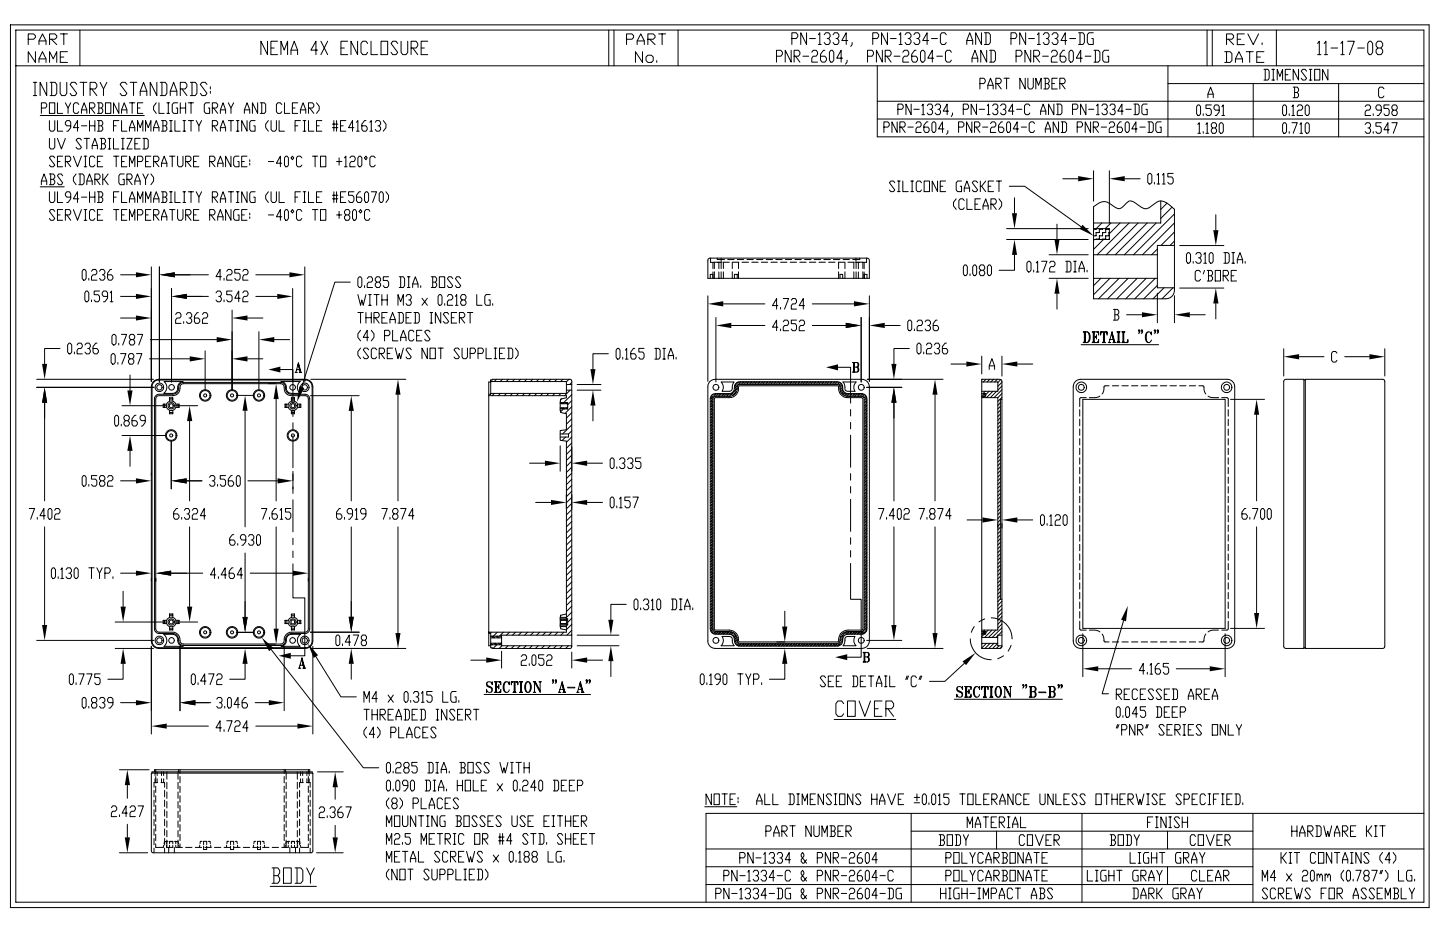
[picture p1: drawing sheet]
<svg xmlns="http://www.w3.org/2000/svg" width="432mm" height="279mm" viewBox="0 0 432 279" stroke-linecap="round" stroke-linejoin="round" font-family="sans-serif">
<g fill="none" stroke="#000" stroke-width=".3">
<path d="M3.1 7.5h425.4v264.6h-425.4zM4.7 9h422.3v261.5h-422.3zM4.7 19.7h422.3M8.5 11.8h1.6l.5-.6v-.5l-.5-.5h-1.6v3.2M10.6 15.5v3.2l-2.1-3.2v3.2M11.7 18.7v-1l1-2.2 1.1 2.2v1M11.7 13.4v-1.1l1-2.1 1.1 2.1v1.1M11.7 17.7h2.1M11.7 12.3h2.1M14.9 18.7v-3.2l1.1 2.2 1-2.2v3.2M14.9 11.8h1.6l.5-.6v-.5l-.5-.5h-1.6v3.2M15.4 11.8l1.6 1.6"/>
<path d="M18.1 17.1h1M18.1 10.2h2.1M19.1 10.2v3.2M20.2 15.5h-2.1v3.2h2.1M24 9v10.7M80.2 12.4v4l-2-4v4M81.2 14.4h1M83.2 12.4h-2v4h2M84.2 16.4v-4l1 2.6 1-2.6v4M87.2 16.4v-1.4l1-2.6 1 2.6v1.4M87.2 15h2M95.2 15h-2l1.5-2.6v4"/>
<path d="M96.2 12.4l2.1 4M98.3 12.4l-2.1 4M102.2 14.4h1.1M104.3 12.4h-2.1v4h2.1M107.2 12.4v4l-2-4v4M110.2 13l-.4-.6h-1l-.6 .6v2.7l.6 .7h1l.4-.7M111.3 12.4v4h1.9M114.3 12.4h1.9v4h-1.9zM119.3 13l-.6-.6h-.9l-.5 .6 2 2.7-.6 .7h-.9l-.5-.7M120.3 12.4v3.3l.5 .7h1l.5-.7v-3.3M123.3 14.4h1.5l.5-.7v-.7l-.5-.6h-1.5v4M123.8 14.4l1.5 2"/>
<path d="M126.3 14.4h1M128.3 12.4h-2v4h2M182.5 9v10.7M184.1 9v10.7M187.9 11.8h1.6l.5-.6v-.5l-.5-.5h-1.6v3.2M191.1 13.4v-1.1l1.1-2.1 1 2.1v1.1M191.1 12.3h2.1M192.7 15.5v3.2l-2.2-3.2v3.2M194.3 16.6h1l.6 .5v1.1l-.6 .5h-1l-.6-.5v-1.1zM194.3 11.8h1.6l.5-.6v-.5l-.5-.5h-1.6v3.2M194.8 11.8l1.6 1.6M196.9 18.2v.5"/>
<path d="M197.5 10.2h2.1M198.5 10.2v3.2M203.3 9v10.7M232.8 16.8h1.3l.5-.5v-.6l-.5-.6h-1.3v3.5M237.2 15.1v3.5l-1.7-3.5v3.5M237.4 11.6h1.4l.4-.6v-.6l-.4-.6h-1.4v3.5M238.1 16.8h1.3l.5-.5v-.6l-.5-.6h-1.3v3.5M238.5 16.8l1.4 1.8M240.7 16.8h1.8M241.9 9.8v3.5l-1.8-3.5v3.5M242.7 11.6h1.8M243.4 15.7l.4-.6h.9l.5 .6v.6l-.5 .5h-.9l-.4 .6v1.2h1.8"/>
<path d="M245.4 10.4l.4-.6v3.5M245.4 13.3h.9M247.1 10.4l.5-.6h.9l.4 .6v.6l-.4 .6h-.5M247.4 15.1h-.5l-.9 1.2v1.7l.5 .6h.9l.4-.6v-.6l-.4-.6h-1.4M248.5 11.6l.4 .5v.6l-.4 .6h-.9l-.5-.6M249.1 15.1h.5l.4 .6v2.3l-.4 .6h-.5l-.4-.6v-2.3zM249.8 10.4l.4-.6h.9l.4 .6v.6l-.4 .6h-.4M251.1 11.6l.4 .5v.6l-.4 .6h-.9l-.4-.6M252.6 17.4h-1.7l1.3-2.3v3.5M254 18v.6l-.5 .6M254.2 12.1h-1.8l1.3-2.3v3.5M255.5 12.7v.6l-.4 .6"/>
<path d="M260.1 16.8h1.4l.4-.5v-.6l-.4-.6h-1.4v3.5M261.7 11.6h1.3l.5-.6v-.6l-.5-.6h-1.3v3.5M263.1 19.7v21.3h163.9M264.6 15.1v3.5l-1.8-3.5v3.5M265.4 16.8h1.4l.4-.5v-.6l-.4-.6h-1.4v3.5M265.9 16.8l1.3 1.8M266.1 9.8v3.5l-1.8-3.5v3.5M267 11.6h1.7M268.1 16.8h1.8M269.6 10.4l.5-.6v3.5M269.6 13.3h.9M270.7 15.7l.5-.6h.9l.4 .6v.6l-.4 .5h-.9l-.5 .6v1.2h1.8"/>
<path d="M271.4 10.4l.4-.6h.9l.5 .6v.6l-.5 .6h-.4M272.7 11.6l.5 .5v.6l-.5 .6h-.9l-.4-.6M274 10.4l.5-.6h.9l.4 .6v.6l-.4 .6h-.5M274.7 15.1h-.4l-.9 1.2v1.7l.4 .6h.9l.4-.6v-.6l-.4-.6h-1.3M275.4 11.6l.4 .5v.6l-.4 .6h-.9l-.5-.6M276.5 15.1h.4l.5 .6v2.3l-.5 .6h-.4l-.5-.6v-2.3zM278.5 12.1h-1.8l1.3-2.3v3.5M279.3 11.6h1.8M280 17.4h-1.8l1.4-2.3v3.5M280.9 16.8h1.7M283.8 10.4l-.5-.6h-.9l-.4 .6v2.3l.4 .6h.9l.5-.6M285.3 15.7l-.4-.6h-.9l-.5 .6v2.3l.5 .6h.9l.4-.6"/>
<path d="M289.9 13.3v-1.2l.9-2.3 .9 2.3v1.2M289.9 12.1h1.8M291.5 18.6v-1.2l.9-2.3 .8 2.3v1.2M291.5 17.4h1.7M294.3 9.8v3.5l-1.7-3.5v3.5M295.2 9.8h1.3l.5 .6v2.3l-.5 .6h-1.3M295.7 9.8v3.5M295.9 15.1v3.5l-1.8-3.5v3.5M296.8 15.1h1.3l.4 .6v2.3l-.4 .6h-1.3M297.2 15.1v3.5M303.1 11.6h1.4l.4-.6v-.6l-.4-.6h-1.4v3.5M304.7 16.8h1.3l.5-.5v-.6l-.5-.6h-1.3v3.5"/>
<path d="M307.6 9.8v3.5l-1.8-3.5v3.5M308.4 11.6h1.8M309.1 15.1v3.5l-1.8-3.5v3.5M310 16.8h1.3l.4-.5v-.6l-.4-.6h-1.3v3.5M310.4 16.8l1.3 1.8M311.1 10.4l.4-.6v3.5M311.1 13.3h.9M312.6 16.8h1.8M312.8 10.4l.5-.6h.9l.4 .6v.6l-.4 .6h-.5M314.2 11.6l.4 .5v.6l-.4 .6h-.9l-.5-.6M315.3 15.7l.4-.6h.9l.4 .6v.6l-.4 .5h-.9l-.4 .6v1.2h1.7M315.5 10.4l.4-.6h.9l.4 .6v.6l-.4 .6h-.4"/>
<path d="M316.8 11.6l.4 .5v.6l-.4 .6h-.9l-.4-.6M319.2 15.1h-.4l-.9 1.2v1.7l.4 .6h.9l.5-.6v-.6l-.5-.6h-1.3M319.9 12.1h-1.8l1.3-2.3v3.5M320.8 11.6h1.7M321 15.1h.4l.5 .6v2.3l-.5 .6h-.4l-.5-.6v-2.3zM323.4 9.8h1.3l.5 .6v2.3l-.5 .6h-1.3M323.8 9.8v3.5M324.5 17.4h-1.8l1.4-2.3v3.5M325.4 16.8h1.8M327.8 9.8h-1.3l-.4 .6v2.3l.4 .6h1.3v-1.7h-.4M328 15.1h1.4l.4 .6v2.3l-.4 .6h-1.4M328.5 15.1v3.5"/>
<path d="M332.4 15.1h-1.3l-.4 .6v2.3l.4 .6h1.3v-1.8h-.4M350.2 19.7v21.3M361.9 9v10.7M363.5 9v10.7M367.2 15.5h1.7l.5 .5v2.2l-.5 .5h-1.7M367.8 11.8h1.6l.5-.6v-.5l-.5-.5h-1.6v3.2M367.8 15.5v3.2M368.3 11.8l1.6 1.6M370.5 18.7v-1l1-2.2 1.1 2.2v1M370.5 17.7h2.1M371 11.8h1.1M373.1 10.2h-2.1v3.2h2.1"/>
<path d="M373.7 15.5h2.1M374.2 10.2l1.6 3.2 1.6-3.2M374.7 15.5v3.2M376.9 17.1h1.1M378.5 12.8v.6M379 15.5h-2.1v3.2h2.1M382.7 9v10.7M395.1 13l.5-.6v4M395.1 16.4h1M397.1 13l.5-.6v4M397.1 16.4h1M399.1 14.4h2"/>
<path d="M402.1 13l.5-.6v4M402.1 16.4h1M404.1 12.4h2l-1.5 4M407.1 14.4h2M410.6 12.4h.5l.5 .6v2.7l-.5 .7h-.5l-.5-.7v-2.7zM413.1 14.4l-.5-.7v-.7l.5-.6h1l.5 .6v.7l-.5 .7h-1l-.5 .6v.7l.5 .7h1l.5-.7v-.7l-.5-.6M10 24.7h1M10 28.7h1M10.5 24.7v4M12.1 34.6h31.2M12.4 32.4h1.2l.4-.5v-.6l-.4-.5h-1.2v3.2M14 24.7v4l-2-4v4"/>
<path d="M14.8 36.2v2.6l.4 .5h.8l.4-.5v-2.6M14.8 30.8h1.6v3.2h-1.6zM15 24.7h1.5l.5 .6v2.7l-.5 .7h-1.5M15.5 24.7v4M17.2 36.2v3.1h1.6M17.2 30.8v3.2h1.6M18 24.7v3.3l.5 .7h1l.5-.7v-3.3M19.6 30.8l.8 1.6v1.6M21.2 37.7h-1.2l-.4-.5v-.5l.4-.5h.8l.4 .5v1.6l-.8 1h-.4M21.2 30.8l-.8 1.6M23 25.3l-.5-.6h-1l-.5 .6 2 2.7-.5 .7h-1l-.5-.7M23.6 38.3h-1.6l1.2-2.1v3.1"/>
<path d="M23.6 31.3l-.4-.5h-.8l-.4 .5v2.2l.4 .5h.8l.4-.5M24 24.7h2M24.4 34v-1.1l.8-2.1 .8 2.1v1.1M24.4 37.7h1.6M24.4 32.9h1.6M25 24.7v4M26.8 32.4h1.2l.4-.5v-.6l-.4-.5h-1.2v3.2M26.8 37.7h1.6M26.8 36.2v3.1M27 26.7h1.5l.5-.7v-.7l-.5-.6h-1.5v4M27.2 32.4l1.2 1.6M27.5 26.7l1.5 2"/>
<path d="M28.4 36.2v3.1M29.2 36.2h1.2l.4 .5v.5l-.4 .5M29.2 30.8h1.2l.4 .5v.6l-.4 .5M29.6 37.7h.8l.4 .6v.5l-.4 .5h-1.2M29.6 32.4h.8l.4 .5v.6l-.4 .5h-1.2M29.6 30.8v3.2M29.6 36.2v3.1M30 24.7l1 2v2M31.6 30.8h1.6v3.2h-1.6zM32 24.7l-1 2M34 37.7h.8M35.6 36.2h-1.6v3.1"/>
<path d="M35.6 30.8v3.2l-1.6-3.2v3.2M36.4 36.2v3.1h1.7M36.4 34v-1.1l.9-2.1 .8 2.1v1.1M36.4 32.9h1.7M38.1 25.3l-.6-.6h-1l-.5 .6 2.1 2.7-.6 .7h-1l-.5-.7M38.8 39.3v-1l.8-2.1 .8 2.1v1M38.8 38.3h1.6M38.8 30.8h1.6M39 24.7h2M39.6 30.8v3.2M40 24.7v4M41.2 39.3v-3.1l.8 2.1 .8-2.1v3.1"/>
<path d="M41.2 32.4h.8M42 28.7v-1.4l1.1-2.6 .9 2.6v1.4M42 27.3h2M42.8 30.8h-1.6v3.2h1.6M43.6 39.3v-3.1l.8 2.1 .9-2.1v3.1M46.1 39.3v-1l.8-2.1 .8 2.1v1M46.1 38.3h1.6M46.9 30.8l-.8 1.1v1l.8 1.1M47 24.7v4l-2-4v4M47.7 30.8v3.2h1.5M48 24.7h1.5l.5 .6v2.7l-.5 .7h-1.5M48.4 36.2h1.3l.3 .5v.5l-.3 .5"/>
<path d="M48.6 24.7v4M48.9 37.7h.8l.3 .6v.5l-.3 .5h-1.3M48.9 36.2v3.1M50 30.8h.8M50 34h.8M50.5 30.8v3.2M50.8 36.2h.8M50.8 39.3h.8M51.1 28.7v-1.4l1-2.6 .9 2.6v1.4M51.1 27.3h1.9M51.3 36.2v3.1M52.5 36.2v3.1h1.6"/>
<path d="M53.3 30.8h-1.2l-.5 .5v2.2l.5 .5h1.2v-1.6h-.5M54.1 26.7h1.4l.5-.7v-.7l-.5-.6h-1.4v4M54.1 32.4h1.6M54.1 30.8v3.2M54.6 26.7l1.4 2M54.9 36.2h.8M54.9 39.3h.8M55.2 36.2v3.1M55.7 30.8v3.2M56.5 36.2h1.5M56.5 30.8h1.5M57.1 24.7h1.4l.6 .6v2.7l-.6 .7h-1.4"/>
<path d="M57.3 30.8v3.2M57.3 36.2v3.1M57.6 24.7v4M58.8 36.2l.8 1.5v1.6M60.5 36.2l-.9 1.5M62.1 25.3l-.5-.6h-1l-.5 .6 2 2.7-.5 .7h-1l-.5-.7M62.9 30.8h-1.2l-.4 .5v2.2l.4 .5h1.2v-1.6h-.4M63.1 26v.7M63.1 27.3v.7M63.7 37.7h1.2l.4-.5v-.5l-.4-.5h-1.2v3.1M63.7 32.4h1.2l.4-.5v-.6l-.4-.5h-1.2v3.2M64.1 37.7l1.2 1.6"/>
<path d="M64.1 32.4l1.2 1.6M66.1 39.3v-1l.8-2.1 .7 2.1v1M66.1 34v-1.1l.8-2.1 .7 2.1v1.1M66.1 38.3h1.5M66.1 32.9h1.5M68.5 30.8l.8 1.6v1.6M68.5 36.2h1.6M69.3 36.2v3.1M70.1 30.8l-.8 1.6M70.9 36.2h.8M70.9 39.3h.8M71.3 36.2v3.1"/>
<path d="M73.3 34v-1.1l.8-2.1 .8 2.1v1.1M73.3 32.9h1.6M74.1 36.2v3.1l-1.6-3.1v3.1M76.5 36.2h-1.2l-.4 .5v2.1l.4 .5h1.2v-1.6h-.4M77.3 30.8v3.2l-1.6-3.2v3.2M78.1 30.8h1.2l.4 .5v2.2l-.4 .5h-1.2M78.5 30.8v3.2M80.5 36.2l-.8 1v1.1l.8 1M81.3 36.2v2.6l.4 .5h.8l.4-.5v-2.6M83.7 36.2v3.1h1.6M84.5 31.3l-.4-.5h-.8l-.4 .5v2.2l.4 .5h.8l.4-.5M85.3 30.8v3.2h1.6"/>
<path d="M87.7 32.4h.8M88.5 37.7h.8M89.3 30.8h-1.6v3.2h1.6M90.1 36.2h-1.6v3.1M90.1 34v-1.1l.8-2.1 .8 2.1v1.1M90.1 32.9h1.6M90.9 36.2h.8M90.9 39.3h.8M91.3 36.2v3.1M92.5 36.2v3.1h1.6M92.5 32.4h1.2l.4-.5v-.6l-.4-.5h-1.2v3.2M92.9 32.4l1.2 1.6"/>
<path d="M94.9 30.8l.8 1.1v1l-.8 1.1M94.9 37.7h.8M96.5 36.2h-1.6v3.1h1.6M99.7 38.3h1.6M99.7 37.2h1.6M100.1 36.2v3.1M100.9 36.2v3.1M102.1 37.7h.8M103.7 36.2h-1.6v3.1h1.6M106.1 38.3h-1.6l1.2-2.1v3.1M106.9 36.7l.4-.5v3.1M106.9 39.3h.8"/>
<path d="M109.7 36.2h-.4l-.8 1v1.6l.4 .5h.8l.4-.5v-.5l-.4-.6h-1.2M110.9 36.7l.4-.5v3.1M110.9 39.3h.8M112.5 36.7l.4-.5h.8l.4 .5v.5l-.4 .5h-.4M113.7 37.7l.4 .6v.5l-.4 .5h-.8l-.4-.5M114.9 36.2l.8 1v1.1l-.8 1M263.1 30.4h163.9M263.1 35.7h163.9M265 38.1h1.2l.5-.5v-.6l-.5-.5h-1.2v3.2M269 36.5v3.2l-1.5-3.2v3.2M269.2 32.8h1.2l.4-.5v-.6l-.4-.5h-1.2v3.2M269.8 38.1h1.3l.3-.5v-.6l-.3-.5h-1.3v3.2"/>
<path d="M270.3 38.1l1.1 1.6M272.2 38.1h1.7M273.2 31.2v3.2l-1.5-3.2v3.2M274 32.8h1.6M274.7 37l.3-.5h.8l.4 .5v.6l-.4 .5h-.8l-.3 .6v1h1.5M276.4 31.7l.4-.5v3.2M276.4 34.4h.8M278 31.7l.4-.5h.8l.5 .5v.6l-.5 .5h-.4M278.3 36.5h-.5l-.8 1.1v1.6l.5 .5h.8l.3-.5v-.5l-.3-.6h-1.3M279.2 32.8l.5 .5v.6l-.5 .5h-.8l-.4-.5M279.8 36.5h.4l.4 .5v2.2l-.4 .5h-.4l-.4-.5v-2.2zM280.4 31.7l.4-.5h.8l.4 .5v.6l-.4 .5h-.4"/>
<path d="M281.6 32.8l.4 .5v.6l-.4 .5h-.8l-.4-.5M283 38.7h-1.6l1.2-2.2v3.2M284.2 39.2v.5l-.4 .6M284.4 33.3h-1.6l1.2-2.1v3.2M285.6 33.9v.5l-.4 .5M287.4 38.1h1.2l.5-.5v-.6l-.5-.5h-1.2v3.2M288.8 32.8h1.2l.4-.5v-.6l-.4-.5h-1.2v3.2M291.4 36.5v3.2l-1.6-3.2v3.2M292.2 38.1h1.2l.4-.5v-.6l-.4-.5h-1.2v3.2M292.7 38.1l1.1 1.6M292.8 31.2v3.2l-1.6-3.2v3.2M293.6 32.8h1.6"/>
<path d="M293.8 25.1h1.2l.4-.6v-.5l-.4-.5h-1.2v3.2M294.6 38.1h1.6M296 31.7l.4-.5v3.2M296 34.4h.8M296.2 26.7v-1.1l.8-2.1 .8 2.1v1.1M296.2 25.6h1.6M297 37l.4-.5h.8l.4 .5v.6l-.4 .5h-.8l-.4 .6v1h1.6M297.6 31.7l.4-.5h.8l.4 .5v.6l-.4 .5h-.4M298.6 25.1h1.2l.4-.6v-.5l-.4-.5h-1.2v3.2M298.8 32.8l.4 .5v.6l-.4 .5h-.8l-.4-.5M299 25.1l1.2 1.6M300 31.7l.4-.5h.8l.4 .5v.6l-.4 .5h-.4"/>
<path d="M300.6 36.5h-.4l-.8 1.1v1.6l.4 .5h.8l.4-.5v-.5l-.4-.6h-1.2M301 23.5h1.6M301.2 32.8l.4 .5v.6l-.4 .5h-.8l-.4-.5M301.8 23.5v3.2M302.2 36.5h.4l.4 .5v2.2l-.4 .5h-.4l-.4-.5v-2.2zM304 33.3h-1.6l1.2-2.1v3.2M304.8 32.8h1.6M305.4 38.7h-1.6l1.2-2.2v3.2M306.2 38.1h1.6M307.4 23.5v3.2l-1.6-3.2v3.2M308.2 23.5v2.6l.4 .6h.8l.4-.6v-2.6M308.8 31.7l-.4-.5h-.8l-.4 .5v2.2l.4 .5h.8l.4-.5"/>
<path d="M310.2 37l-.4-.5h-.8l-.4 .5v2.2l.4 .5h.8l.4-.5M310.6 26.7v-3.2l.8 2.1 .8-2.1v3.2M312 34.4v-1.1l.8-2.1 .8 2.1v1.1M312 33.3h1.6M313 23.5h1.2l.4 .5v.5l-.4 .6M313.4 39.7v-1l.8-2.2 .8 2.2v1M313.4 25.1h.8l.4 .5v.5l-.4 .6h-1.2M313.4 38.7h1.6M313.4 23.5v3.2M315.4 25.1h.8M316 31.2v3.2l-1.6-3.2v3.2M316.8 31.2h1.2l.4 .5v2.2l-.4 .5h-1.2"/>
<path d="M317 23.5h-1.6v3.2h1.6M317.2 31.2v3.2M317.4 36.5v3.2l-1.6-3.2v3.2M317.8 25.1h1.2l.4-.6v-.5l-.4-.5h-1.2v3.2M318.2 36.5h1.2l.4 .5v2.2l-.4 .5h-1.2M318.2 25.1l1.2 1.6M318.6 36.5v3.2M321.6 32.8h1.2l.4-.5v-.6l-.4-.5h-1.2v3.2M323 38.1h1.2l.4-.5v-.6l-.4-.5h-1.2v3.2M325.6 31.2v3.2l-1.6-3.2v3.2M326.4 32.8h1.6M327 36.5v3.2l-1.6-3.2v3.2"/>
<path d="M327.8 38.1h1.2l.4-.5v-.6l-.4-.5h-1.2v3.2M328.2 38.1l1.2 1.6M328.8 31.7l.4-.5v3.2M328.8 34.4h.8M330.2 38.1h1.6M330.4 31.7l.4-.5h.8l.4 .5v.6l-.4 .5h-.4M331.6 32.8l.4 .5v.6l-.4 .5h-.8l-.4-.5M332.6 37l.4-.5h.8l.4 .5v.6l-.4 .5h-.8l-.4 .6v1h1.6M332.8 31.7l.4-.5h.8l.4 .5v.6l-.4 .5h-.4M334 32.8l.4 .5v.6l-.4 .5h-.8l-.4-.5M336.2 36.5h-.4l-.8 1.1v1.6l.4 .5h.8l.4-.5v-.5l-.4-.6h-1.2M336.8 33.3h-1.6l1.2-2.1v3.2"/>
<path d="M337.6 32.8h1.6M337.8 36.5h.4l.4 .5v2.2l-.4 .5h-.4l-.4-.5v-2.2zM340 31.2h1.2l.4 .5v2.2l-.4 .5h-1.2M340.4 31.2v3.2M341 38.7h-1.6l1.2-2.2v3.2M341.8 38.1h1.6M344 31.2h-1.2l-.4 .5v2.2l.4 .5h1.2v-1.6h-.4M344.2 36.5h1.2l.4 .5v2.2l-.4 .5h-1.2M344.6 36.5v3.2M348.2 36.5h-1.2l-.4 .5v2.2l.4 .5h1.2v-1.6h-.4M350.2 25.1h76.8M359.2 31.5h.4l.4 .5v2.1l-.4 .5h-.4l-.4-.5v-2.1z"/>
<path d="M359.2 37.3l.4-.5v3.2M359.2 40h.8M360.8 34.1v.5M360.8 39.5v.5M361.6 37.3l.4-.5v3.2M361.6 40h.8M362.2 29.3v-1.1l.8-2.1 .8 2.1v1.1M362.2 28.2h1.6M363.2 31.5h-1.6v1h1.2l.4 .5v1.1l-.4 .5h-.8l-.4-.5M363.6 38.4l-.4-.6v-.5l.4-.5h.8l.4 .5v.5l-.4 .6h-.8l-.4 .5v.6l.4 .5h.8l.4-.5v-.6l-.4-.5M365.6 33h-1.2l-.4-.5v-.5l.4-.5h.8l.4 .5v1.6l-.8 1h-.4M366 36.8h.4l.4 .5v2.2l-.4 .5h-.4l-.4-.5v-2.2z"/>
<path d="M366.4 32l.4-.5v3.1M366.4 34.6h.8M375.8 25.1v15.9M379 20.8h1.2l.4 .5v2.2l-.4 .5h-1.2M379.4 20.8v3.2M381.4 20.8h.8M381.4 24h.8M381.8 20.8v3.2M383 24v-3.2l.8 2.1 .8-2.1v3.2M385 31.5h.4l.4 .5v2.1l-.4 .5h-.4l-.4-.5v-2.1zM385 36.8h.4l.4 .5v2.2l-.4 .5h-.4l-.4-.5v-2.2zM385.4 22.4h.8"/>
<path d="M386.6 34.1v.5M386.6 39.5v.5M387 20.8h-1.6v3.2h1.6M387.4 32l.4-.5v3.1M387.4 36.8h1.6l-1.2 3.2M387.4 34.6h.8M387.8 26.1h1.2l.4 .5v.6l-.4 .5M388.2 27.7h.8l.4 .5v.6l-.4 .5h-1.2M388.2 26.1v3.2M389 32l.4-.5h.8l.4 .5v.5l-.4 .5h-.8l-.4 .6v1h1.6M389.4 20.8v3.2l-1.6-3.2v3.2M389.8 37.3l.4-.5v3.2"/>
<path d="M389.8 40h.8M391.8 31.5h.4l.4 .5v2.1l-.4 .5h-.4l-.4-.5v-2.1zM391.8 36.8h.4l.4 .5v2.2l-.4 .5h-.4l-.4-.5v-2.2zM391.8 21.3l-.4-.5h-.8l-.4 .5 1.6 2.2-.4 .5h-.8l-.4-.5M392.6 20.8h.8M392.6 24h.8M393 20.8v3.2M394.2 20.8h1.6v3.2h-1.6zM398.2 20.8v3.2l-1.6-3.2v3.2M401.4 25.1v15.9M409.4 37.3l.4-.5h.8l.4 .5v.5l-.4 .6h-.4M409.4 32l.4-.5h.8l.4 .5v.5l-.4 .5h-.8l-.4 .6v1h1.6"/>
<path d="M410.6 38.4l.4 .5v.6l-.4 .5h-.8l-.4-.5M411.8 34.1v.5M411.8 39.5v.5M414.2 36.8h-1.6v1h1.2l.4 .6v1.1l-.4 .5h-.8l-.4-.5M414.2 33h-1.2l-.4-.5v-.5l.4-.5h.8l.4 .5v1.6l-.8 1h-.4M415 26.6l-.4-.5h-.8l-.4 .5v2.2l.4 .5h.8l.4-.5M416.6 31.5h-1.6v1h1.2l.4 .5v1.1l-.4 .5h-.8l-.4-.5M416.6 38.9h-1.6l1.2-2.1v3.2M417.4 36.8h1.6l-1.2 3.2M417.8 33l-.4-.5v-.5l.4-.5h.8l.4 .5v.5l-.4 .5h-.8l-.4 .6v.5l.4 .5h.8l.4-.5v-.5l-.4-.6M12.1 56h7.2M12.4 55.4v-1.1l.8-2.1 .8 2.1v1.1"/>
<path d="M12.4 54.3h1.6M14.8 57.5v2.7l.4 .5h.8l.4-.5v-2.7M14.8 41.5v2.7l.4 .5h.8l.4-.5v-2.7M14.8 52.2h1.2l.4 .5v.5l-.4 .6M15.2 53.8h.8l.4 .5v.5l-.4 .6h-1.2M15.2 52.2v3.2M16.4 47.3l-.4-.5h-.8l-.4 .5 1.6 2.2-.4 .5h-.8l-.4-.5M17.2 57.5v3.2h1.6M17.2 41.5l1.2 3.2 1.2-3.2M17.2 48.4h.8M18.8 46.8h-1.6v3.2h1.6M18.8 52.7l-.4-.5h-.8l-.4 .5 1.6 2.1-.4 .6h-.8l-.4-.6"/>
<path d="M19.6 48.4h1.2l.4-.5v-.6l-.4-.5h-1.2v3.2M20 48.4l1.2 1.6M21.2 59.1h-1.2l-.4-.6v-.5l.4-.5h.8l.4 .5v1.6l-.8 1.1h-.4M22 46.8l1.2 3.2 1.2-3.2M22.8 52.2l-.8 1v1.1l.8 1.1M23.6 59.6h-1.6l1.2-2.1v3.2M23.6 52.2h1.2l.4 .5v2.1l-.4 .6h-1.2M24 52.2v3.2M24.4 42l-.4-.5h-.8l-.4 .5 1.6 2.2-.4 .5h-.8l-.4-.5M24.4 59.1h1.6M25.2 50h.8M25.2 46.8h.8"/>
<path d="M25.2 41.5h1.6M25.6 46.8v3.2M26 55.4v-1.1l.8-2.1 .8 2.1v1.1M26 41.5v3.2M26 54.3h1.6M26.8 57.5v3.2M26.8 59.1h1.6M27.6 44.7v-1.1l.8-2.1 .8 2.1v1.1M27.6 43.6h1.6M28.4 47.3l-.4-.5h-.8l-.4 .5v2.2l.4 .5h.8l.4-.5M28.4 53.8h1.2l.4-.6v-.5l-.4-.5h-1.2v3.2M28.4 57.5v3.2"/>
<path d="M28.8 53.8l1.2 1.6M29.2 57.5h1.2l.4 .5v.5l-.4 .6M29.2 48.4h.8M29.6 59.1h.8l.4 .5v.6l-.4 .5h-1.2M29.6 57.5v3.2M30 41.5h1.2l.4 .5v.5l-.4 .6M30.4 43.1h.8l.4 .5v.6l-.4 .5h-1.2M30.4 41.5v3.2M30.8 46.8h-1.6v3.2h1.6M30.8 52.2v3.2M31.2 53.8l1.2 1.6M32.4 52.2l-1.2 1.6h-.4"/>
<path d="M32.4 41.5h.8M32.4 44.7h.8M32.9 41.5v3.2M34 41.5v3.2h1.6M34 46.8h1.6M34 59.1h.8M34.8 46.8v3.2M35.6 57.5h-1.6v3.2M36.4 57.5v3.2h1.7M36.4 48.4h.9M36.4 41.5h.9M36.4 44.7h.9"/>
<path d="M36.8 41.5v3.2M37.3 52.2h-1.3l-.4 .5v2.1l.4 .6h1.3v-1.6h-.5M38.1 46.8h-1.7v3.2h1.7M38.1 41.5h1.5l-1.5 3.2h1.5M38.1 53.8h1.1l.4-.6v-.5l-.4-.5h-1.1v3.2M38.4 53.8l1.2 1.6M38.8 50v-3.2l.8 2.1 .8-2.1v3.2M38.8 59.6h1.6M40.4 55.4v-1.1l.8-2.1 .8 2.1v1.1M40.4 43.1h.8M40.4 54.3h1.6M41.2 48.4h1.3l.3-.5v-.6l-.3-.5h-1.3v3.2"/>
<path d="M42 41.5h-1.6v3.2h1.6M42.8 41.5h1.2l.4 .5v2.2l-.4 .5h-1.2M42.8 52.2l.8 1.6v1.6M43.2 41.5v3.2M43.6 48.4h.8M44.4 52.2l-.8 1.6M45.3 46.8h-1.7v3.2h1.7M45.3 52.2l.8 1v1.1l-.8 1.1M46.1 48.4h1.1l.5-.5v-.6l-.5-.5h-1.1v3.2M46.1 59.6h1.6M46.4 48.4l1.3 1.6M48.4 50v-1.1l.8-2.1 .8 2.1v1.1"/>
<path d="M48.4 57.5h1.3l.3 .5v.5l-.3 .6M48.4 48.9h1.6M48.9 59.1h.8l.3 .5v.6l-.3 .5h-1.3M48.9 57.5v3.2M50.8 46.8h1.7M50.8 57.5h.8M51.3 57.5v3.2M51.6 46.8v3.2M52.5 57.5v3.2h1.6M53.3 46.8v2.7l.3 .5h.8l.5-.5v-2.7M54.9 57.5h.8M55.2 57.5v3.2"/>
<path d="M55.7 48.4h1.2l.4-.5v-.6l-.4-.5h-1.2v3.2M56 48.4l1.3 1.6M56.5 57.5h1.5M57.3 57.5v3.2M58 48.4h.8M58.8 57.5l.8 1.6v1.6M59.6 46.8h-1.6v3.2h1.6M60.5 57.5l-.9 1.6M62.9 48.4h1.2l.4-.5v-.6l-.4-.5h-1.2v3.2M63.2 48.4l1.3 1.6M63.7 59.1h1.2l.4-.6v-.5l-.4-.5h-1.2v3.2M64.1 59.1l1.2 1.6"/>
<path d="M65.3 50v-1.1l.8-2.1 .8 2.1v1.1M65.3 48.9h1.6M66.1 59.6h1.5M68.5 57.5h1.6M69.3 46.8v3.2l-1.7-3.2v3.2M69.3 57.5v3.2M70.9 57.5h.8M71.3 57.5v3.2M71.7 46.8h-1.2l-.4 .5v2.2l.4 .5h1.2v-1.6h-.4M72.5 48.4h.8M74.1 46.8h-1.6v3.2h1.6M74.1 57.5v3.2l-1.6-3.2v3.2"/>
<path d="M74.9 47.9v.5M74.9 48.9v.6M76.5 57.5h-1.2l-.4 .5v2.2l.4 .5h1.2v-1.6h-.4M80.5 57.5l-.8 1v1.1l.8 1.1M80.5 48.4h1.6M81.3 57.5v2.7l.4 .5h.8l.4-.5v-2.7M83.7 57.5v3.2h1.6M84.5 48.9h-1.6l1.2-2.1v3.2M85.7 46.8h.4l.4 .5v2.2l-.4 .5h-.4l-.4-.5v-2.2zM87.7 46.8l.4 .5-.4 .6-.4-.6zM88.5 59.1h.8M90.1 57.5h-1.6v3.2"/>
<path d="M90.5 47.3l-.4-.5h-.8l-.4 .5v2.2l.4 .5h.8l.4-.5M90.9 57.5h.8M91.3 57.5v3.2M92.5 57.5v3.2h1.6M93.7 46.8h1.6M94.5 46.8v3.2M94.9 59.1h.8M96.1 46.8h1.6v3.2h-1.6zM96.5 57.5h-1.6v3.2h1.6M99.7 59.6h1.6M99.7 58.5h1.6M100.1 57.5v3.2"/>
<path d="M100.9 57.5v3.2M100.9 48.4h1.6M101.7 47.3v2.2M102.1 59.1h.8M103.3 47.3l.4-.5v3.2M103.3 50h.8M103.7 57.5h-1.6v3.2h1.6M104.9 47.3l.4-.5h.8l.4 .5v.6l-.4 .5h-.8l-.4 .5v1.1h1.6M106.1 57.5h-1.6v1h1.2l.4 .6v1.1l-.4 .5h-.8l-.4-.5M107.7 46.8h.4l.4 .5v2.2l-.4 .5h-.4l-.4-.5v-2.2zM108.1 57.5h-.4l-.8 1v1.7l.4 .5h.8l.4-.5v-.6l-.4-.5h-1.2M109.7 46.8l.4 .5-.4 .6-.4-.6z"/>
<path d="M109.7 57.5h.4l.4 .5v2.2l-.4 .5h-.4l-.4-.5v-2.2zM111.3 57.5h1.6l-1.2 3.2M112.5 47.3l-.4-.5h-.8l-.4 .5v2.2l.4 .5h.8l.4-.5M114.1 57.5h.4l.4 .5v2.2l-.4 .5h-.4l-.4-.5v-2.2zM115.7 57.5l.8 1v1.1l-.8 1.1M268.3 54.8l-.4-.5h-.8l-.4 .5 1.6 2.1-.4 .5h-.8l-.4-.5M269.1 54.3h.8M269.1 57.4h.8M269.5 54.3v3.1M270.7 54.3v3.1h1.6M273.1 54.3h.8M273.1 57.4h.8"/>
<path d="M273.5 54.3v3.1M276.3 54.8l-.4-.5h-.8l-.4 .5v2.1l.4 .5h.8l.4-.5M277.1 54.3h1.6v3.1h-1.6zM281.1 54.3v3.1l-1.6-3.1v3.1M281.9 55.8h.8M283.5 54.3h-1.6v3.1h1.6M286.7 59.6l-.8 1.1v1l.8 1.1M288.3 54.3h-1.2l-.4 .5v2.1l.4 .5h1.2v-1.6h-.3M289.1 57.4v-1l.8-2.1 .8 2.1v1M289.1 56.4h1.6M289.9 59.6v3.2h1.6M293.2 54.8l-.5-.5h-.8l-.4 .5 1.7 2.1-.5 .5h-.8l-.4-.5"/>
<path d="M294 59.6h-1.6v3.2h1.6M294 54.3v3.1M294.3 55.8l1.3 1.6M295.6 54.3l-1.3 1.5h-.3M296.3 55.8h.8M297.9 54.3h-1.6v3.1h1.6M298.7 54.3h1.7M299.6 59.6l.8 1.1v1l-.8 1.1M299.6 54.3v3.1M302.6 55.8h4.7l16.9 12.2M304.2 59.3v4.6M318.7 53.6h4.6"/>
<path d="M327.9 51.2v9.1M332.7 51.2v15.7M337.3 53.6h4.6M344.6 52h.4l.4 .5v2.2l-.4 .5h-.4l-.4-.5v-2.2zM346.2 54.7v.5M347 52.5l.4-.5v3.2M347 55.2h.8M348.6 52.5l.4-.5v3.2M348.6 55.2h.8M351.8 52h-1.6v1h1.2l.4 .6v1.1l-.4 .5h-.8l-.4-.5M16.4 63.4l-.4-.6h-.8l-.4 .6 1.6 2.1-.4 .5h-.8l-.4-.5M17.2 64.4h.8"/>
<path d="M18.8 62.8h-1.6v3.2h1.6M19.6 64.4h1.2l.4-.5v-.5l-.4-.6h-1.2v3.2M20 64.4l1.2 1.6M22 62.8l1.2 3.2 1.2-3.2M25.2 66h.8M25.2 62.8h.8M25.6 62.8v3.2M28.4 63.4l-.4-.6h-.8l-.4 .6v2.1l.4 .5h.8l.4-.5M29.2 64.4h.8M30.8 62.8h-1.6v3.2h1.6M34 62.8h1.6M34.8 62.8v3.2"/>
<path d="M36.4 64.4h.9M38.1 62.8h-1.7v3.2h1.7M38.8 60.7v-1.1l.8-2.1 .8 2.1v1.1M38.8 66v-3.2l.8 2.2 .8-2.2v3.2M41.2 60.7v-3.2l.8 2.1 .8-2.1v3.2M41.2 64.4h1.3l.3-.5v-.5l-.3-.6h-1.3v3.2M43.6 60.7v-3.2l.8 2.1 .9-2.1v3.2M43.6 64.4h.8M45.3 62.8h-1.7v3.2h1.7M46.1 60.7v-1.1l.8-2.1 .8 2.1v1.1M46.1 64.4h1.1l.5-.5v-.5l-.5-.6h-1.1v3.2M46.4 64.4l1.3 1.6"/>
<path d="M48.4 66v-1l.8-2.2 .8 2.2v1M48.4 65h1.6M50.8 60.7h.8M50.8 62.8h1.7M51.6 62.8v3.2M53.3 62.8v2.7l.3 .5h.8l.5-.5v-2.7M54.9 60.7h.8M55.7 64.4h1.2l.4-.5v-.5l-.4-.6h-1.2v3.2M56 64.4l1.3 1.6M58 64.4h.8M59.6 62.8h-1.6v3.2h1.6M62.9 64.4h1.2l.4-.5v-.5l-.4-.6h-1.2v3.2"/>
<path d="M63.2 64.4l1.3 1.6M65.3 66v-1l.8-2.2 .8 2.2v1M65.3 65h1.6M66.1 60.7v-1.1l.8-2.1 .7 2.1v1.1M69.3 62.8v3.2l-1.7-3.2v3.2M70.9 60.7h.8M71.7 62.8h-1.2l-.4 .6v2.1l.4 .5h1.2v-1.6h-.4M72.5 64.4h.8M74.1 62.8h-1.6v3.2h1.6M74.9 63.9v.5M74.9 65v.5M80.5 64.4h1.6"/>
<path d="M84.5 65h-1.6l1.2-2.2v3.2M85.7 62.8h.4l.4 .6v2.1l-.4 .5h-.4l-.4-.5v-2.1zM87.7 62.8l.4 .6-.4 .5-.4-.5zM90.5 63.4l-.4-.6h-.8l-.4 .6v2.1l.4 .5h.8l.4-.5M90.9 60.7h.8M93.7 62.8h1.6M94.5 62.8v3.2M96.1 62.8h1.6v3.2h-1.6zM100.9 64.4h1.6M101.7 63.4v2.1M103.7 64.4l-.4-.5v-.5l.4-.6h.8l.4 .6v.5l-.4 .5h-.8l-.4 .6v.5l.4 .5h.8l.4-.5v-.5l-.4-.6M106.1 62.8h.4l.4 .6v2.1l-.4 .5h-.4l-.4-.5v-2.1z"/>
<path d="M108.1 62.8l.4 .6-.4 .5-.4-.5zM110.9 63.4l-.4-.6h-.8l-.4 .6v2.1l.4 .5h.8l.4-.5M212.3 77.7l.6-.3h47.1l.6 .3 .1 .3v5.4h-48.4zM213.1 77.4v1.3h3.1M213.8 78.7v1.9M214.2 78.6v1.9M215.1 77.4v.4h2.2M215.6 78.7v1.9M216.2 77.4v3.1M216.7 78.6h2M216.9 78.6v1.9M218.2 77.8h1.9"/>
<path d="M219.6 78.6v1.9M219.6 78.6h2M221.1 77.8h1.9M221.4 78.6v1.9M222.5 78.6h2M224 77.8h1.9M225.4 78.6h1.9M226.9 77.8h1.9M228.3 78.6h1.9M229.7 77.8h1.9M231.2 78.6h1.9M232.6 77.8h1.9"/>
<path d="M234.1 78.6h1.9M235.5 77.8h1.9M236.9 78.6h1.9M238.4 77.8h1.9M239.8 78.6h1.9M241.3 77.8h1.9M242.7 78.6h1.9M244.1 77.8h2M245.6 78.6h1.9M247 77.8h2M248.5 78.6h1.9M249.9 77.8h1.9"/>
<path d="M251.4 78.6h1.9M251.5 78.6v1.9M252.8 77.8h1.9M253.4 78.6v1.9M254.3 78.6h1.9M256 78.6v1.9M256.7 77.4v3.1M257.4 78.7v1.9M257.8 77.4v.4h-2.1M258.7 78.6v1.9M259.1 78.7v1.9M259.8 77.4v1.3h-3.1"/>
<path d="M289.1 60.1l-.3-.5h-.8l-.5 .5v2.2l.5 .5h.8l.3-.5M289.3 79.4h.4l.4 .6v2.1l-.4 .5h-.4l-.4-.5v-2.1zM292.1 79.4h.4l.4 .6v2.1l-.4 .5h-.4l-.4-.5v-2.1zM292.4 61.2h.8M294.8 62.8v-1.1l.8-2.1 .7 2.1v1.1M294.8 61.7h1.5M296.5 79.4h.4l.4 .6v2.1l-.4 .5h-.4l-.4-.5v-2.1zM297.1 61.2h1.3l.3-.5v-.6l-.3-.5h-1.3v3.2M297.6 61.2l1.1 1.6M301.8 68.5h24.5M301.8 71.8h24.5M304.2 76.4v4.6h-4.6"/>
<path d="M308.4 78.3h.3l.5 .5v2.2l-.5 .5h-.3l-.5-.5v-2.2zM310.7 78.8l.4-.5v3.2M312.3 78.3h1.6l-1.1 3.2M314.6 76.4h11.7M314.7 78.8l.4-.5h.8l.5 .5v.6l-.5 .5h-.8l-.4 .5v1.1h1.7M316.9 67.2v4.6M319.6 78.3h1.2l.3 .5v2.2l-.3 .5h-1.2M320 78.3v3.2M321.9 78.3h.8M322.4 78.3v3.2M327.9 62a3.7 3.7 0 0 1 4.8-1l1.6 1.1a1.84 1.84 0 0 0 2.8-.5 2.03 2.03 0 0 1 2-1.4l.8 .3 1.6 1.1a2.52 2.52 0 0 0 3.1 .7 5.7 5.7 0 0 1 3.7-2.1 7.4 7.4 0 0 1 3.9 2.5v24.3a2.53 2.53 0 0 1-2.6 2.6h-21.7zM327.9 68.5h4.8v3.3h-4.8"/>
<path d="M327.9 76.4h19.1M328.2 71.8l-.3 .3M328.7 68.5v.2h-.8M330.4 66.8l-1.7 1.7M330.6 68.5v.2h-1v1h-.9v1h-.8M330.9 71.8l-3 3M332.5 68.5v.2h-.9v1h-1v1h-1v1l-.9 .1M332.7 69.7l-.2 1h-.9v1l-1 .1M332.7 71.7l-.2 .1M333.1 66.8l-1.7 1.7M335.9 66.8l-3.2 3.3M338.6 66.8l-9.6 9.6"/>
<path d="M341.3 66.8l-9.6 9.6M344 66.8l-9.6 9.6M346.7 66.8l-9.5 9.6M347 74.7l-1.7 1.7M348.1 60.2v6.6h-20.2M349.9 60.9l-1.8 1.9M351.5 62.1l-3.4 3.4M352.2 73.6h-5.2v12.7h5.2M352.2 64.1l-12.3 12.3M352.2 66.8l-9.6 9.6M352.2 69.6l-4.1 4M352.2 72.3l-1.3 1.3"/>
<path d="M353.7 73.6h13.3M356.2 75.7h.4l.4 .5v2.2l-.4 .5h-.4l-.4-.5v-2.2zM357.8 78.4v.5M358.6 76.2l.4-.5h.8l.4 .5v.6l-.4 .5h-.4M359.8 77.3l.4 .6v.5l-.4 .5h-.8l-.4-.5M361 76.2l.4-.5v3.2M361 78.9h.8M363 75.7h.4l.4 .5v2.2l-.4 .5h-.4l-.4-.5v-2.2zM364.6 64.4v4.6M367 75.7h1.2l.4 .5v2.2l-.4 .5h-1.2M367.4 75.7v3.2M369.4 78.9h.8"/>
<path d="M369.4 75.7h.8M369.8 75.7v3.2M371 78.9v-1l.8-2.2 .8 2.2v1M371 77.9h1.6M373.4 78.4v.5M25 80.8h.4l.4 .5v2.1l-.4 .6h-.4l-.4-.6v-2.1zM25.8 87.2h.4l.4 .6v2.1l-.4 .6h-.4l-.4-.6v-2.1zM26.6 83.4v.6M27.4 81.3l.5-.5h.8l.3 .5v.6l-.3 .5h-.8l-.5 .5v1.1h1.6M27.4 89.9v.6M29.8 81.3l.4-.5h.8l.5 .5v.6l-.5 .5h-.4M29.8 87.2h-1.6v1.1h1.2l.4 .6v1l-.4 .6h-.7l-.5-.6"/>
<path d="M31 82.4l.5 .5v.5l-.5 .6h-.8l-.4-.6M32.3 88.9h-1.3l-.4-.6v-.5l.4-.6h.8l.5 .6v1.6l-.8 1.1h-.5M33.1 87.8l.3-.6v3.3M33.1 90.5h.8M33.4 80.8h-.3l-.8 1.1v1.5l.3 .6h.8l.5-.6v-.5l-.5-.5h-1.1M36.2 82.4h4.6M36.2 88.9h4.6M36.2 95.3h4.6M45.4 80v34.3M47.8 80v34.5M51.4 86.5v28M52.4 82.4h10.1"/>
<path d="M52.7 94.3l.4-.6h.8l.4 .6v.5l-.4 .5h-.8l-.4 .6v1h1.6M55.1 96.4v.5M55.9 94.3l.4-.6h.8l.4 .6v.5l-.4 .5h-.4M56 88.9h6.5M57.1 95.3l.4 .6v.5l-.4 .5h-.8l-.4-.5M59.5 93.7h-.4l-.8 1.1v1.6l.4 .5h.8l.4-.5v-.5l-.4-.6h-1.2M60.7 94.3l.4-.6h.8l.4 .6v.5l-.4 .5h-.8l-.4 .6v1h1.6M64.8 87.8l.4-.6h.8l.4 .6v.5l-.4 .6h-.4M66 88.9l.4 .5v.5l-.4 .6h-.8l-.4-.6M66.4 82.9h-1.6l1.2-2.1v3.2M67.2 83.4v.6M67.2 89.9v.6"/>
<path d="M68 81.3l.4-.5h.8l.4 .5v.6l-.4 .5h-.8l-.4 .5v1.1h1.6M69.6 87.2h-1.6v1.1h1.2l.4 .6v1l-.4 .6h-.8l-.4-.6M69.6 93v23.9M72 89.4h-1.6l1.2-2.2v3.3M72 80.8h-1.6v1.1h1.2l.4 .5v1l-.4 .6h-.8l-.4-.6M72.8 87.8l.4-.6h.8l.4 .6v.5l-.4 .6h-.8l-.4 .5v1.1h1.6M72.8 81.3l.4-.5h.8l.4 .5v.6l-.4 .5h-.8l-.4 .5v1.1h1.6M74.2 95.3h4.6M76.7 82.4h10.1M76.7 88.9h6.4M77.6 99.4v17.5M87.8 86.5v28"/>
<path d="M91.4 80v34.5M105 84.6h-4.6l-9.9 31.5M107.3 88.3l.8 3.2 .4-1.6 .4 1.6 .8-3.2M107.3 93.7h1.6M107.7 83h.4l.4 .5v2.1l-.4 .6h-.4l-.4-.6v-2.1zM108.1 99l-.8 1.1v1l.8 1.1M108.1 93.7v3.2M109.3 85.6v.6M109.7 93.7v3.2M109.7 95.2h1.6M110.1 83.5l.4-.5h.8l.4 .5v.6l-.4 .5h-.8l-.4 .5v1.1h1.6M110.5 88.3h.8"/>
<path d="M110.5 91.5h.8M110.9 88.3v3.2M111.3 99l.8 1.1v1l-.8 1.1M111.3 93.7v3.2M112.1 95.2h1.2l.4-.5v-.5l-.4-.5h-1.2v3.2M112.1 88.3h1.6M112.5 95.2l1.2 1.7M112.9 84.6l-.4-.5v-.6l.4-.5h.8l.4 .5v.6l-.4 .5h-.8l-.4 .5v.5l.4 .6h.8l.4-.6v-.5l-.4-.5M112.9 88.3v3.2M114.5 88.3v3.2M114.5 89.9h1.6M114.5 95.2h.8"/>
<path d="M116.1 93.7h-1.6v3.2h1.6M116.1 88.3v3.2M116.5 83h-1.6v1.1h1.2l.4 .5v1l-.4 .6h-.8l-.4-.6M116.9 96.9v-1.1l.8-2.1 .8 2.1v1.1M116.9 95.8h1.6M117.7 99v3.2h1.6M119.3 91.5v-3.2l.8 2.2 .8-2.2v3.2M119.3 93.7h1.2l.4 .5v2.2l-.4 .5h-1.2M119.7 83h1.2l.4 .5v2.1l-.4 .6h-1.2M119.7 93.7v3.2M120.1 83v3.2M121.8 88.9l.3-.6h.8l.4 .6v.5l-.4 .5h-.3"/>
<path d="M121.8 95.2h.8M122.1 83h.8M122.1 86.2h.8M122.6 83v3.2M122.9 89.9l.4 .6v.5l-.4 .5h-.8l-.3-.5M123.3 93.7h-1.5v3.2h1.5M123.7 86.2v-1.1l.8-2.1 .8 2.1v1.1M123.7 85.1h1.6M124.1 93.7h1.2l.4 .5v2.2l-.4 .5h-1.2M124.1 99.5l-.4-.5h-.8l-.3 .5v2.2l.3 .5h.8l.4-.5M124.5 93.7v3.2M126.2 85.6v.6"/>
<path d="M126.5 99h-1.6v3.2h1.6M126.5 89.4l1.6 2.1M128.1 89.4l-1.6 2.1M128.9 99.5l-.4-.5h-.7l-.5 .5 1.6 2.2-.4 .5h-.7l-.5-.5M128.9 93.7h.9M128.9 96.9h.9M129.3 83h1.3l.3 .5v.6l-.3 .5M129.3 93.7v3.2M129.8 84.6h.8l.3 .5v.5l-.3 .6h-1.3M129.8 83v3.2M131.7 83h1.6v3.2h-1.6zM131.7 88.3h.5l.3 .6v2.1l-.3 .5h-.5l-.3-.5v-2.1z"/>
<path d="M132.2 93.7v3.2l-1.6-3.2v3.2M133.3 91v.5M134.2 88.9l.3-.6h.8l.5 .6v.5l-.5 .5h-.8l-.3 .6v1h1.6M134.5 94.2l-.3-.5h-.9l-.4 .5 1.6 2.2-.3 .5h-.9l-.4-.5M135.3 95.2h.8M135.8 83.5l-.5-.5h-.8l-.3 .5 1.6 2.1-.5 .6h-.8l-.3-.6M136.6 88.9l.3-.6v3.2M136.6 91.5h.8M136.9 93.7h-1.6v3.2h1.6M137.8 95.2h1.1l.5-.5v-.5l-.5-.5h-1.1v3.2M138.1 83.5l-.3-.5h-.9l-.3 .5 1.5 2.1-.3 .6h-.9l-.3-.6M138.1 95.2l1.3 1.7"/>
<path d="M138.6 89.9l-.5-.5v-.5l.5-.6h.8l.3 .6v.5l-.3 .5h-.8l-.5 .6v.5l.5 .5h.8l.3-.5v-.5l-.3-.6M140.2 93.7h1.6M141 93.7v3.2M143 88.3v3.2h1.6M147 88.3h-1.2l-.4 .6v2.1l.4 .5h1.2v-1.6h-.4M147.7 91v.5M212.3 88.7v25.6M213.8 82.3h-.8v1.1M213.8 81.5v1.9M214.2 81.5v1.9M214.7 95.2v19.3M215.6 81.5v1.9"/>
<path d="M216.2 81.5v1.9M216.9 91.1h12.5M216.9 81.5v1.9M219.3 97.6h10.1M219.6 81.5v1.9M220.2 83.4v-1.1h.9v1.1M221.4 81.5v1.9M233.3 98.1h-1.7l1.3-2.1v3.1M233.3 91.6h-1.7l1.3-2.1v3.2M234.1 92.2v.5M234.1 98.6v.5M234.9 96.5l.3-.5h.9l.4 .5v.5l-.4 .6h-.9l-.3 .5v1h1.6"/>
<path d="M234.9 89.5h1.6l-1.3 3.2M237.3 90l.4-.5h.8l.3 .5v.6l-.3 .5h-.8l-.4 .5v1.1h1.5M238.8 96h-1.5v1h1.2l.3 .6v1l-.3 .5h-.8l-.4-.5M239.6 96.5l.5-.5h.8l.4 .5v.5l-.4 .6h-.8l-.5 .5v1h1.7M241.3 91.6h-1.7l1.3-2.1v3.2M243.6 97.6h10M243.6 91.1h12.5M251.5 81.5v1.9M251.9 83.4v-1.1h.8v1.1M253.4 81.5v1.9M256 81.5v1.9M256.7 81.5v1.9"/>
<path d="M257.4 81.5v1.9M258.2 95.2v19.3M258.7 81.5v1.9M259.1 81.5v1.9v-1.1h.9v1.1M260.7 88.7v25.6M265.3 97.6h4.6M272.6 96h.4l.4 .5v2.1l-.4 .5h-.4l-.4-.5v-2.1zM274.2 98.6v.5M275 96.5l.4-.5h.8l.4 .5v.5l-.4 .6h-.8l-.4 .5v1h1.6M277.4 96.5l.4-.5h.8l.4 .5v.5l-.4 .6h-.4M278.6 97.6l.4 .5v.5l-.4 .5h-.8l-.4-.5M281 96h-.4l-.8 1v1.6l.4 .5h.8l.4-.5v-.5l-.4-.5h-1.2"/>
<path d="M290.9 82.1v.5M294.1 81l-.4-.5v-.5l.4-.6h.8l.4 .6v.5l-.4 .5h-.8l-.4 .6v.5l.4 .5h.8l.4-.5v-.5l-.4-.6M310 81v.5M310.7 81.5h.8M314.6 83.4h11.7M316.9 88.1v4.6M321.9 81.5h.8M323.6 81.5v-1.1l.8-2.1 .8 2.1v1.1M323.6 80.4h1.6M324.8 99.5h1.2a1.9 1.9 0 0 1 0 3.2h-1.2M324.9 99.5l.3 .2M325 99.5l.2 .3"/>
<path d="M325.2 99.5v3.2M325.3 99.7v2.8M325.4 99.5v3.2M325.5 99.5l-.1 .3M325.7 99.5l-.3 .2M326 81v.5M326 99.5a2.27 2.27 0 0 1 0 3.2M326.5 99.9l.3 .8-.3 1.5M327.5 99.5h1.9v.9l-.1-.9M327.6 99.5l.2 .2M327.7 99.5l.1 .3M327.8 99.5v3.2"/>
<path d="M327.9 83.4h19.1M328 99.7v2.8M328.1 99.5v3.2M328.2 99.5l-.1 .3M328.3 99.5l-.2 .2M328.8 99.5l.6 .2M329.1 99.5l.3 .3M329.2 99.5l.2 .4M330.1 83.4l-2.2 2.2M330.2 99.5l-.2 .9v-.9h2v.9l-.1-.9M330.3 99.5l-.3 .4M330.4 99.5l-.4 .3"/>
<path d="M330.7 99.5l-.7 .2M330.9 99.5v3.2M331 99.7v2.8M331.1 99.5v3.2M331.4 99.5l.6 .2M331.6 99.5l.4 .3M331.8 99.5l.2 .4M332.8 83.4l-4.9 4.9M333.3 99.9l.8 2.8M333.5 99.9l.7 2.8M333.9 92.8h1.2l.4 .5v.5l-.4 .6M334.3 94.4h.8l.4 .5v.5l-.4 .6h-1.2"/>
<path d="M334.3 92.8v3.2M334.9 99.5h1M335 99.5l.3 .2M335.2 99.5l.1 .3M335.3 99.5v3.2M335.4 99.7v2.8M335.5 99.5v3.2M335.6 83.4l-6.2 6.2M335.7 99.5l-.2 .3M335.8 99.5l-.3 .2M336.4 99.5h1M336.5 99.5l.3 .2"/>
<path d="M336.6 99.5l.2 .3M336.8 99.5v3.2M336.8 99.7v2.8M337 99.5v3.2M337.1 99.5l-.1 .3M337.2 99.5l-.2 .2M337.8 94.4h4.6M338.3 83.4l-6.2 6.2M341 83.4l-6.1 6.2M341.5 99l.1 .2zM341.6 99.8l.2-.6h-.4l.1-.3 .3 .1v.5l-.4 .4M341.6 99.3l.2 .2"/>
<path d="M342.3 99l.2 .2zM342.5 99.8l.1-.6h-.4l.1-.3 .3 .1v.5l-.4 .4M342.5 99.3l.1 .2M343.7 83.4l-6.1 6.2M343.8 99.9l-.2 .8 .2 1.5M344.3 99.5a2.39 2.39 0 0 0 0 3.2M345.1 99.9l.2-.4v.9a.87 .87 0 0 0-.5-.8 .87 .87 0 0 0-.9 .1 2.04 2.04 0 0 0 .4 3 .94 .94 0 0 0 1-.8M346.2 99l.2 .2zM346.4 99.8l.1-.6h-.4l.1-.3 .3 .1v.5l-.4 .4M346.4 99.3l.1 .2M346.4 83.4l-6.1 6.2M347 87.9v8.8"/>
<path d="M347 85.6l-4 4M347.1 99l.1 .2zM347.2 99.8l.1-.6h-.3l.1-.3 .2 .1v.5l-.3 .4M347.2 99.3l.1 .2M349 86.3l-3.3 3.3M351.7 86.3l-3.3 3.3M352.2 88.6v8.1M353.7 86.4h13.3M356.8 94.4h4.6M360 81.6l-.4-.5h-.8l-.4 .5v2.1l.4 .5h.8l.4-.5M361.2 81.1l-.4 1M362 81.1h1.2l.4 .5v.5l-.4 .6"/>
<path d="M362.4 82.7h.8l.4 .5v.5l-.4 .5h-1.2M362.4 81.1v3.1M364.4 81.1h1.6v3.1h-1.6zM364.6 91v4.6M366.8 82.7h1.2l.4-.6v-.5l-.4-.5h-1.2v3.1M367.2 82.7l1.2 1.5M369.2 82.7h.8M370.8 81.1h-1.6v3.1h1.6M11 113.7h35M11 116.1h35.2M18 104.5h-4.6v4.6M20.7 102.9h.4l.4 .5v2.1l-.4 .6h-.4l-.4-.6v-2.1z"/>
<path d="M22.3 105.5v.6M23.1 103.4l.4-.5h.8l.4 .5v.5l-.4 .6h-.8l-.4 .5v1.1h1.6M25.5 103.4l.4-.5h.8l.4 .5v.5l-.4 .6h-.4M26.7 104.5l.4 .5v.5l-.4 .6h-.8l-.4-.6M29.1 102.9h-.4l-.8 1v1.6l.4 .6h.8l.4-.6v-.5l-.4-.5h-1.2M33.7 106h.4l.4 .5v2.2l-.4 .5h-.4l-.4-.5v-2.2zM34 100.2h.4l.4 .6v2.1l-.4 .5h-.4l-.4-.5v-2.1zM35.3 108.7v.5M35.6 102.9v.5M36.2 106h1.6l-1.3 3.2M36.4 100.2h1.6l-1.2 3.2M38.9 107.6l-.4-.5v-.6l.4-.5h.9l.3 .5v.6l-.3 .5h-.9l-.4 .5v.6l.4 .5h.9l.3-.5v-.6l-.3-.5"/>
<path d="M39 112.4v4.7M39.2 101.8l-.4-.5v-.5l.4-.6h.8l.4 .6v.5l-.4 .5h-.8l-.4 .6v.5l.4 .5h.8l.4-.5v-.5l-.4-.6M40.9 106h1.6l-1.1 3.2M41.2 100.2h1.6l-1.2 3.2M44.8 107.6h12.1M45.1 101.8h19.9M46 114.3l1.6-.6h44a2.24 2.24 0 0 1 2.2 2.3v76.2a2.24 2.24 0 0 1-2.2 2.2h-44a2.17 2.17 0 0 1-2.2-2.2v-76.2zM46.2 114.5l.9-.5 .5-.1h44a2.02 2.02 0 0 1 2 2.1v76.2a2.02 2.02 0 0 1-2 2h-44a2.02 2.02 0 0 1-2-2v-76.2v-.6zM46.6 118.8l.7-.6h4.5a1.78 1.78 0 0 0 1.8-2.2 1.42 1.42 0 0 1 1.4-1.4h29.2a1.45 1.45 0 0 1 1.4 1.9 1.78 1.78 0 0 0 1.8 1.7h4.1a1.4 1.4 0 0 1 1.4 1.4v68.9a1.4 1.4 0 0 1-1.4 1.4h-4.1a2.11 2.11 0 0 0-1.8 2.6 1.46 1.46 0 0 1-1.4 1h-29.2a1.53 1.53 0 0 1-1.4-1.8 1.82 1.82 0 0 0-1.8-1.8h-4.1a1.4 1.4 0 0 1-1.4-1.4v-68.9zM47 118.9l.7-.3h4.1a2.41 2.41 0 0 0 2.3-2.9l.2-.4 .7-.3h29.2a1.12 1.12 0 0 1 1 1.5 2.1 2.1 0 0 0 2.2 2.1h4.1a.94 .94 0 0 1 1 1v68.9a1.01 1.01 0 0 1-1 1h-4.1a2.49 2.49 0 0 0-2.3 2.9l-.2 .4-.7 .3h-29.2a1.07 1.07 0 0 1-1-1.4 2.17 2.17 0 0 0-2.2-2.2h-4.1a1.01 1.01 0 0 1-1-1v-68.9zM49.2 114.4h5.7a1.94 1.94 0 0 0-1.6 2.5 1.64 1.64 0 0 1-1.5 1h-2.7a2.25 2.25 0 0 0 .1-3.5zM50.8 119.6h1"/>
<path d="M61.5 105.2v11.7M71.1 118.5h4.9M74.2 107.6h4.6M82.3 101.8h4.6M82.8 119.6v30.6M84.1 110.8h3.7v10.2M84.3 114.4h5.7a2.2 2.2 0 0 0 .1 3.5h-2.7a1.82 1.82 0 0 1-1.6-2.4 1.72 1.72 0 0 0-1.5-1.1zM87.4 119.6h.9M88.5 111.7h.7M88.6 111.7h.3M88.7 111.5l.8-2.7 .8 2.9M88.9 110.8h1"/>
<path d="M89.4 109.2l.6 2.5M89.5 109.2l.6 2.5M89.7 111.7h.8M90 111.5l-.2 .2M90 111.4l-.1 .3M90.1 111.4l.2 .3M93.1 118.6h14.6M93.2 113.7h28.5M108.1 104.4l-.8 1v1.1l.8 1M110.5 101.1h-1.6l1.2-2.1v3.2M110.5 104.9l-.4-.5h-.8l-.4 .5 1.6 2.1-.4 .5h-.8l-.4-.5M112.9 104.9l-.4-.5h-.8l-.4 .5v2.1l.4 .5h.8l.4-.5"/>
<path d="M113.7 106h1.2l.4-.6v-.5l-.4-.5h-1.2v3.1M114.1 106l1.2 1.5M115.3 100.6h1.2l.4-.5v-.6l-.4-.5h-1.2v3.2M116.1 106h.8M117.7 104.4h-1.6v3.1h1.6M118.5 104.4l.8 3.1 .4-1.5 .4 1.5 .8-3.1M119.3 118.3v31.9M120.1 102.2v-1.1l.8-2.1 .9 2.1v1.1M120.1 101.1h1.7M123.3 104.9l-.4-.5h-.8l-.3 .5 1.5 2.1-.4 .5h-.8l-.3-.5M124.9 100.6h.8M128.1 104.4v3.1l-1.6-3.1v3.1"/>
<path d="M128.9 104.4h1.7v3.1h-1.7zM131.4 104.4h1.5M132.2 104.4v3.1M137.8 104.9l-.4-.5h-.8l-.5 .5 1.7 2.1-.4 .5h-.8l-.5-.5M138.6 104.4v2.6l.3 .5h.8l.5-.5v-2.6M141 106h1.2l.4-.6v-.5l-.4-.5h-1.2v3.1M143.3 106h1.3l.3-.6v-.5l-.3-.5h-1.3v3.1M145.8 104.4v3.1h1.6M146.6 118.2h.6v-4.3h.4v-.2h23.3h.3l.2 .5v79.7l-.2 .5h-.3h-23.3v-.2h-.4v-4.3h-.6M146.6 118.6h23.2v.7l-1.7 .3-.1 .6 .1 3.5 1.7 .3v4.8l-1.8 .3v2.9l1.8 .2v57.3h-23.2M147.2 114.5h-.6v79.1h.6M147.2 114.4h22.6v3.5h-22.6"/>
<path d="M148.2 107.5h.8M148.2 104.4h.8M148.3 117.9l-.7 .7M148.5 104.4v3.1M148.8 113.7l-.6 .7M149.8 106h.8M150.1 117.9l-.7 .7M150.7 113.7l-.7 .7M151.4 104.4h-1.6v3.1h1.6M151.9 117.9l-.7 .7M152.2 104.4h1.2l.4 .5v2.1l-.4 .5h-1.2M152.5 113.7l-.7 .7"/>
<path d="M152.6 104.4v3.1M153.7 117.9l-.7 .7M154.3 113.7l-.7 .7M154.6 104.4l.8 1v1.1l-.8 1M155.5 117.9l-.7 .7M156.1 113.7l-.7 .7M157.3 117.9l-.7 .7M157.9 113.7l-.6 .7M159.1 117.9l-.6 .7M159.7 113.7l-.7 .7M161 117.9l-.7 .7M161.5 113.7l-.6 .7"/>
<path d="M162.7 117.9l-.6 .7M163.4 113.7l-.7 .7M164.5 117.9l-.6 .7M165.2 113.7l-.7 .7M166.4 117.9l-.7 .7M167 113.7l-.7 .7M168.2 117.9l-.7 .7M168.4 119.5l-.3 .3M168.8 113.7l-.7 .7M169.8 115.3h1.6M169.8 117h1.6M170.6 113.7l-.8 .8"/>
<path d="M170.9 117l-1.6 1.6M171.4 114.7l-.6 .6M171.4 118.3l-2.4 2.4M173.1 115.3h7.1M173.1 117h7.1M182.4 106h-4.6v4.7M185.1 104.4h.4l.4 .6v2.1l-.4 .6h-.4l-.4-.6v-2.1zM186.7 107.1v.6M187.5 105l.4-.6v3.3M187.5 107.7h.8M190.3 104.4h-.4l-.8 1.1v1.6l.4 .6h.8l.5-.6v-.5l-.5-.6h-1.2M193.1 104.4h-1.5v1.1h1.1l.4 .5v1.1l-.4 .6h-.8l-.3-.6"/>
<path d="M196.3 104.4h1.2l.5 .6v2.1l-.5 .6h-1.2M196.8 104.4v3.3M198.8 107.7h.8M198.8 104.4h.8M199.1 104.4v3.3M200.4 107.7v-1.1l.8-2.2 .8 2.2v1.1M200.4 106.6h1.6M202.7 107.1v.6M212.9 114.3l1.6-.6h43.9a2.24 2.24 0 0 1 2.3 2.3v76.2a2.24 2.24 0 0 1-2.3 2.2h-43.9a2.17 2.17 0 0 1-2.2-2.2v-76.2v-.6zM213.4 118.5l-.2 .2M213.6 118.3l1-.3h4.1a1.57 1.57 0 0 0 1.5-2 1.7 1.7 0 0 1 1.7-1.6h29.2a1.7 1.7 0 0 1 1.6 2.1 1.49 1.49 0 0 0 1.6 1.5h4a1.61 1.61 0 0 1 1.7 1.6v68.9a1.7 1.7 0 0 1-1.7 1.6h-4a1.66 1.66 0 0 0-1.6 2 1.55 1.55 0 0 1-1.6 1.6h-29.2a1.67 1.67 0 0 1-1.7-2 1.61 1.61 0 0 0-1.5-1.6h-4.1a1.55 1.55 0 0 1-1.6-1.6v-68.9zM213.7 118.2l-.1 .1"/>
<path d="M213.8 119.5l-.1 .4h-.3v.5h-.4M214 119l.6-.2h4a2.52 2.52 0 0 0 2.5-3.1l.8-.5 29.5 .1a1.03 1.03 0 0 1 .5 1.2 2.31 2.31 0 0 0 2.4 2.3h4a.79 .79 0 0 1 .8 .8v68.9a.79 .79 0 0 1-.8 .8h-4a2.6 2.6 0 0 0-2.5 3.1l-.7 .5h-29.2a.87 .87 0 0 1-.8-1.2 2.38 2.38 0 0 0-2.4-2.4h-4.1l-.6-.2-.2-.6v-68.9zM214.4 119.3l4.2-.1a2.94 2.94 0 0 0 2.9-3.4l.4-.1h29.2l.3 .1a2.92 2.92 0 0 0 2.9 3.4h4l.4 .4v68.9l-.4 .4h-4a2.92 2.92 0 0 0-2.9 3.4l-.3 .1h-29.2l-.4-.1a3 3 0 0 0-2.8-3.4h-4.1l-.4-.4v-68.9zM214.5 118v.3h-.3v.4h-.5v.4h-.3v.4h-.4M215.3 118v.3h-.3v.4l-.5 .1M216.2 118v.3h-.4v.4l-.5 .1M216.2 114.5h3.9a3.2 3.2 0 0 0-.6 2.3l-.5 .5h-2.5a2.15 2.15 0 0 0-.3-2.8zM217 118v.3h-.4v.4l-.4 .1M217.8 118v.3h-.5v.4l-.3 .1M218.6 118v.3h-.5v.4l-.3 .1M219.8 117.6v.3h-.4v.4h-.5v.4l-.3 .1M220.1 118.3h-.3v.3"/>
<path d="M220.8 117.5h-.2v.4h-.4v.4M221.1 116.3l-.1 .4h-.4v.4h-.4v.4h-.4M221.2 115.5h-.2v.5h-.4v.3h-.4M221.4 114.5v.2h-.4v.4h-.4v.4h-.3M222.2 114.4v.3h-.4v.4h-.4v.3M223 114.4v.3h-.5v.4l-.3 .1M223.8 114.4v.3h-.4v.4l-.4 .1M224.6 114.4v.3h-.4v.4l-.4 .1M225.4 114.4v.3h-.4v.4l-.4 .1M226.2 114.4v.3h-.4v.4l-.4 .1M227 114.4v.3h-.4v.4l-.4 .1M227.8 114.4v.3h-.4v.4l-.4 .1"/>
<path d="M228.6 114.4v.3h-.4v.4l-.4 .1M229.4 114.4v.3h-.4v.4l-.4 .1M230.2 114.4v.3h-.4v.4l-.4 .1M231 114.4v.3h-.4v.4l-.4 .1M231.8 114.4v.3h-.4v.4l-.4 .1M232.6 114.4v.3h-.4v.4l-.4 .1M233.4 114.4v.3h-.4v.4l-.4 .1M234.2 114.4v.3h-.4v.4l-.4 .1M235 114.4v.3h-.4v.4l-.4 .1M235.8 114.4v.3h-.4v.4l-.4 .1M236.6 114.4v.3h-.4v.4l-.4 .1M237.4 114.4v.3h-.4v.4l-.4 .1"/>
<path d="M238.2 114.4v.3h-.4v.4l-.4 .1M239 114.4v.3h-.4v.4l-.4 .1M239.8 114.4v.3h-.4v.4l-.4 .1M240.6 114.4v.3h-.4v.4l-.4 .1M241.4 114.4v.3h-.4v.4l-.4 .1M242.2 114.4v.3h-.4v.4l-.4 .1M243 114.4v.3h-.4v.4l-.4 .1M243.8 114.4v.3h-.4v.4l-.4 .1M244.6 114.4v.3h-.4v.4l-.4 .1M245.4 114.4v.3h-.4v.4l-.4 .1M246.2 114.4v.3h-.4v.4l-.4 .1M247 114.4v.3h-.4v.4l-.4 .1"/>
<path d="M247.8 114.4v.3h-.4v.4l-.4 .1M248.6 114.4v.3h-.4v.4l-.4 .1M249.4 114.4v.3h-.4v.4l-.4 .1M250.2 114.4v.3h-.4v.4l-.4 .1M251 114.4v.3h-.4v.4l-.4 .1M251.3 110.1h3.8v10.8M251.8 114.6l-.4 .1v.4l-.4 .1M252.2 114.9v.2h-.4l-.1 .4M252.6 115.5h-.4v.5h-.4M252.7 116l-.1 .3h-.4v.4h-.3M252.7 116.7l-.1 .4h-.4l-.1 .4M252.8 114.5h3.9a2.16 2.16 0 0 0-.3 2.8h-2.1a.91 .91 0 0 1-.9-1.3z"/>
<path d="M253 117.4l-.4 .1v.4h-.2M253.4 117.8l-.6 .5M253.8 117.9v.4h-.4v.4M254.6 118v.3h-.4v.4l-.4 .1M255.4 118v.3h-.4v.4l-.4 .1M255.7 108.7l1.6 .1 .2 .7-.5 .6M255.7 108.7l.2 .1M255.9 108.7v.3M255.9 108.7v2.8M255.9 111.4l-.2 .1M255.9 111.3v.2M256.1 108.8v2.6"/>
<path d="M256.2 108.7v2.8M256.2 118v.3h-.4v.4l-.4 .1M256.2 111.3l.1 .2M256.2 111.4l.2 .1M256.3 108.7l-.1 .3M256.4 108.7l-.2 .1M257 108.7l.3 .4-.1 .8-1 .2M257 110.1a.76 .76 0 0 1 .5 .7 .76 .76 0 0 1-.5 .7h-1.3M257 110.1l.3 .3v.7l-.3 .4M257 118v.3h-.4v.4l-.4 .1M257.3 109v.8M257.3 110.3v1"/>
<path d="M257.8 118v.3h-.4v.4l-.4 .1M258.6 118v.3h-.4v.4l-.4 .1M259.3 118.3h-.3v.4l-.4 .1M259.7 118.7h-.3v.4l-.4 .1M259.9 116.1h10.5M259.9 119.1l-.1 .4h-.4v.4h-.3M260 119.9h-.2v.5h-.4v.3h-.3M260.1 113.7h22.7M272.7 104.5h-4.6v4.6M275.4 102.9h.4l.4 .5v2.1l-.4 .6h-.4l-.4-.6v-2.1zM277 105.5v.6M277.8 103.4l.4-.5h.8l.4 .5v.5l-.4 .6h-.8l-.4 .5v1.1h1.6"/>
<path d="M280.2 103.4l.4-.5h.8l.4 .5v.5l-.4 .6h-.4M280.4 118.3v31.9M281.4 104.5l.4 .5v.5l-.4 .6h-.8l-.4-.6M283.8 102.9h-.4l-.8 1v1.6l.4 .6h.8l.4-.6v-.5l-.4-.5h-1.2M285.2 109.1h4.6M294.4 113.7h5.4l.6 .3v.3v79.5v.3l-.6 .3h-5.4zM294.4 118h1.2v.8h-1.2M294.4 114.5h4.8v2.8h-4.8M294.4 119.2h4.8M294.4 106.8v5.3M294.6 113.7l-.2 .1M295.1 118.8l-.4 .4"/>
<path d="M295.2 118v.3h-.4v.4h-.4M295.4 117.3l-.6 .7M295.6 118.7l-.4 .1M295.7 113.7l-.8 .8M296.6 117.3l-1 1M296.6 110.7v-1l.8-2.2 .8 2.2v1M296.6 109.7h1.6M296.8 113.7l-.8 .8M297.7 117.3l-1.9 1.9M297.9 113.7l-.8 .8M298.8 117.3l-1.8 1.9M299.1 113.7l-.9 .8"/>
<path d="M299.2 119.2v69.7h-4.8M300.1 113.8l-.9 .9M300.4 119.7h-.4v60h.4M300.4 106.8v5.9M300.4 114.6l-1.2 1.2M300.4 115.7l-1.2 1.3M300.4 116.8l-2.3 2.4M300.4 118l-1.2 1.2M300.4 119.1l-1.2 1.3M305.1 109.1h4.6M322.5 114.3l.4-.3 1.2-.3h43.9a2.24 2.24 0 0 1 2.2 2.3v76.2a2.24 2.24 0 0 1-2.2 2.2h-43.9a2.24 2.24 0 0 1-2.3-2.2v-76.2l.3-1.2zM324.2 103.3h23.2"/>
<path d="M324.7 119.7h42.7v68.7h-42.7zM325.2 102.5l-.3 .2M325.2 102.4l-.2 .3M325.4 102.4l.1 .3M325.4 102.5l.3 .2M325.7 119.2h-1.6l-.3 .2v2.5M327.5 102.7h1.9v-.9l-.1 .9M327.8 102.5l-.2 .2M327.8 102.4l-.1 .3M328.1 101h.7M328.1 102.4l.1 .3M328.1 102.5l.2 .2"/>
<path d="M328.8 100.4v1.2zM328.8 100.7l-.2 .3 .2 .3M328.8 100.8l-.5 .2 .5 .2M329.4 102.5l-.6 .2M329.4 102.4l-.3 .3M329.4 102.2l-.2 .5M329.8 118.7a4.4 4.4 0 0 1-3.2 .5M330.5 102.7h1M330.9 102.5l-.2 .2M330.9 102.4l-.1 .3M331.1 102.4l.2 .3M331.1 102.5l.3 .2"/>
<path d="M332.4 102.7h.7M332.5 102.7l.1-.2 .2 .2M332.6 115.7l-1.5 .1-.1 1.3-.5 1M332.6 102.5l.9-3 .8 3.2M332.8 101.8h1.1M333.5 115.7h1.9M333.7 102.7h.9M334.1 102.5l-.3 .2M334.1 102.4l-.2 .3M334.2 102.4l.2 .3M334.9 102.7h1M335.3 102.5l-.3 .2"/>
<path d="M335.3 102.4l-.1 .3M335.5 102.4l.2 .3M335.5 102.5l.3 .2M336.4 102.7h1.8v-.9l-.1 .9M336.4 115.7h1.9M336.8 102.5l-.3 .2M336.8 102.4l-.2 .3M337 102.4l.1 .3M337 102.5l.2 .2M338.2 102.5l-.6 .2M338.2 102.4l-.4 .3M338.2 102.2l-.3 .5"/>
<path d="M339.3 115.7h1.9M342.2 115.7h1.9M345.1 115.7h1.9M347.9 115.7h2M350.8 115.7h2M353.7 115.7h1.9M356.6 115.7h1.9M359.5 115.7l1.5 .1 .1 1.3 .5 1M362.2 118.7a4.4 4.4 0 0 0 3.2 .5M366.4 119.2h1.5l.4 .2v2.5M369 119.7h10.2M384.9 104.6v8.1"/>
<path d="M385 114l.6-.3h5.4v80.7h-5.4l-.6-.3-.1-.3zM389.6 106.9h7.4M391 113.9h.4M391.4 113.7h23.2l.6 .3v79.8l-.2 .5-23.6 .1zM400.9 105.9l-.4-.5h-.8l-.4 .5v2.1l.4 .5h.8l.4-.5M403.2 106.9h7.4M415.2 104.6v8.1M13.4 120.7v29.5M34.8 124.5h.4l.4 .5v2.2l-.4 .5h-.4l-.4-.5v-2.2zM36.4 127.2v.5M36.6 121.6h13.1M36.6 130.6h13.1"/>
<path d="M37.6 126.1l-.4-.5v-.6l.4-.5h.8l.4 .5v.6l-.4 .5h-.8l-.4 .5v.6l.4 .5h.8l.4-.5v-.6l-.4-.5M39 135.2v4.6M40.8 124.5h-.4l-.8 1.1v1.6l.4 .5h.8l.4-.5v-.6l-.4-.5h-1.2M43.6 126.1h-1.2l-.4-.5v-.6l.4-.5h.8l.4 .5v1.6l-.8 1.1h-.4M49.3 121.2v.9M50 121.2h-1.1v.9h1.1M50.8 120.3v-1h1v1M50.8 123v1h1v-1M50.8 123.7h1M51.4 132.2v14.4M52.7 121.2h1v.9h-1M53 121.6h6.3"/>
<path d="M53.4 121.2v.9M56.9 126.2v24M73.5 123.1v34.8M85.8 121.2v.9M86.4 121.2h-.9v.9h.9M87.4 120.3v-1h.9v1M87.4 123v1h.9v-1M87.4 123.7h.9M87.8 122.9v1.9M87.8 126.7v2M87.8 130.6v9.6M89.2 121.2h1v.9h-1"/>
<path d="M89.9 121.2v.9M105.3 123.2v27M158.8 138.9h4.6M168 130.1h2.5v.9h-2.5M168 120.7h2.2v1.9h-2.2M168 122.3h2.2M168 121h2.2M168 133.6v7.7M168.2 120.7l.4 .3M168.4 122.3l.4 .3M168.7 120.7l.3 .3M168.9 122.3l.3 .3"/>
<path d="M169 122.6l-.9 .8M169.6 120.7l.3 .3M169.6 131l-1.1 1.1M169.8 122.3l.3 .3M170 120.7l.2 .2M171.4 120.1l-1.2 1.2M171.4 121.9l-2 2.1M171.4 123.7l-1.6 1.6M171.4 125.6l-1.6 1.6M171.4 127.4l-2.7 2.7M171.4 129.2l-.9 .9M171.4 131l-1.6 1.6"/>
<path d="M171.4 132.8l-1.6 1.6M171.4 134.6l-1.6 1.6M171.4 136.4l-1.6 1.6M171.4 138.2l-1.6 1.6M176.1 138.9h4.6M177.8 121.6v4.6M183.3 137.3h.5l.3 .5v2.2l-.3 .5h-.5l-.3-.5v-2.2zM185 140v.5M185.8 137.8l.4-.5h.8l.4 .5v.5l-.4 .6h-.4M187 138.9l.4 .5v.6l-.4 .5h-.8l-.4-.5M188.2 137.8l.4-.5h.8l.4 .5v.5l-.4 .6h-.4M189.4 138.9l.4 .5v.6l-.4 .5h-.8l-.4-.5"/>
<path d="M192.2 137.3h-1.6v1h1.2l.4 .6v1.1l-.4 .5h-.8l-.4-.5M213.8 120.4l-.1 .3h-.3v.5h-.4M213.8 121.2l-.1 .3h-.3v.4h-.4M213.8 121.9l-.1 .4h-.3v.4h-.4M213.8 122.7l-.1 .4h-.3v.4h-.4M213.8 123.5l-.1 .5h-.3v.3h-.4M213.8 124.3l-.1 .5h-.3v.3h-.4M213.8 125.1l-.1 .5h-.3v.3h-.4M213.8 125.9l-.1 .4h-.3v.4h-.4M213.8 126.7l-.1 .4h-.3v.5h-.4M213.8 127.6l-.1 .3h-.3v.5h-.4M213.8 128.4l-.1 .3h-.3v.5h-.4"/>
<path d="M213.8 129.2l-.1 .3h-.3v.5h-.4M213.8 130l-.1 .3h-.3v.4h-.4M213.8 130.7l-.1 .4h-.3v.4h-.4M213.8 131.5l-.1 .5h-.3v.3h-.4M213.8 132.3l-.1 .5h-.3v.3h-.4M213.8 133.1l-.1 .5h-.3v.3h-.4M213.8 133.9l-.1 .5h-.3v.3h-.4M213.8 134.7l-.1 .5h-.3v.4h-.4M213.8 135.6l-.1 .3h-.3v.5h-.4M213.8 136.4l-.1 .3h-.3v.5h-.4M213.8 137.2l-.1 .3h-.3v.5h-.4M213.8 138l-.1 .3h-.3v.5h-.4"/>
<path d="M213.8 138.8l-.1 .3h-.3v.5h-.4M213.8 139.6l-.1 .4h-.3v.3h-.4M255.1 122.8v1.9M255.1 126.6v2M255.1 130.5v9.6M260 120.7h-.2v.5h-.4v.3h-.3M260 121.5h-.2v.4h-.4v.4h-.3M260 122.3h-.2v.4h-.4v.4h-.3M260 123.1h-.2v.4h-.4v.5h-.3M260 124h-.2v.3h-.4v.5h-.3M260 124.8h-.2v.3h-.4v.5h-.3M260 125.6h-.2v.3h-.4v.4h-.3"/>
<path d="M260 126.3h-.2v.4h-.4v.4h-.3M260 127.1h-.2v.5h-.4v.3h-.3M260 127.9h-.2v.5h-.4v.3h-.3M260 128.7h-.2v.5h-.4v.3h-.3M260 129.5h-.2v.5h-.4v.3h-.3M260 130.3h-.2v.4h-.4v.4h-.3M260 131.1h-.2v.4h-.4v.5h-.3M260 132h-.2v.3h-.4v.5h-.3M260 132.8h-.2v.3h-.4v.5h-.3M260 133.6h-.2v.3h-.4v.5h-.3M260 134.4h-.2v.3h-.4v.5h-.3M260 135.2h-.2v.4h-.4v.3h-.3"/>
<path d="M260 135.9h-.2v.5h-.4v.3h-.3M260 136.7h-.2v.5h-.4v.3h-.3M260 137.5h-.2v.5h-.4v.3h-.3M260 138.3h-.2v.5h-.4v.3h-.3M260 139.1h-.2v.5h-.4v.4h-.3M260 140h-.2v.3h-.4v.5h-.3M268.1 120.7v29.5M300 120.7l-.8 .8M300 121.8l-.8 .8M300 123l-.8 .7M300 124.1l-.8 .8M300 125.2l-.8 .8"/>
<path d="M300 126.4l-.8 .7M300 127.5l-.8 .8M300 128.7l-.8 .7M300 129.8l-.8 .8M300 130.9l-.8 .8M300 132l-.8 .8M300 133.2l-.8 .7M300 134.3l-.8 .8M300 135.4l-.8 .8M300 136.6l-.8 .7M300 137.7l-.8 .8M300 138.8l-.8 .8"/>
<path d="M300 140l-.8 .7M323.8 122.8v2M323.8 125.7v1.9M323.8 128.6v1.9M323.8 131.5v1.9M323.8 134.4v1.9M323.8 137.2v1.9M368.3 122.8v2M368.3 125.7v1.9M368.3 128.6v1.9M368.3 131.5v1.9M368.3 134.4v1.9"/>
<path d="M368.3 137.2v1.9M376.8 124.3v25.9M8.8 152.4h1.6l-1.2 3.3M11.2 155.1v.6M13.4 157.9v29.5M13.6 154.6h-1.6l1.2-2.2v3.3M14.8 152.4h.4l.4 .6v2.1l-.4 .6h-.4l-.4-.6v-2.1zM16.4 153l.4-.6h.8l.4 .6v.5l-.4 .6h-.8l-.4 .5v1.1h1.6M25 142.6h.4l.4 .5v2.1l-.4 .6h-.4l-.4-.6v-2.1zM26.6 145.2v.6M29 142.6h-1.6v1h1.3l.3 .5v1.1l-.3 .6h-.8l-.5-.6M30.2 144.1l-.4-.5v-.5l.4-.5h.8l.5 .5v.5l-.5 .5h-.8l-.4 .6v.5l.4 .6h.8l.5-.6v-.5l-.5-.6"/>
<path d="M32.3 143.1l.3-.5h.8l.5 .5v.5l-.5 .5h-.8l-.3 .6v1.1h1.6M36.2 144.1h4.6M53.3 152.4h-.4l-.8 1.1v1.6l.4 .6h.8l.4-.6v-.5l-.4-.5h-1.2M54.5 155.1v.6M55.3 153l.4-.6h.8l.4 .6v.5l-.4 .6h-.5M56 144.1h4.6M56.5 154.1l.4 .5v.5l-.4 .6h-.8l-.4-.6M56.9 157.9v24M57.7 153l.4-.6h.8l.4 .6v.5l-.4 .6h-.8l-.4 .5v1.1h1.6M61.7 154.6h-1.6l1.2-2.2v3.3M62.8 143.1l.4-.5h.9l.3 .5v.5l-.3 .5h-.5M64.1 144.1l.3 .6v.5l-.3 .6h-.9l-.4-.6"/>
<path d="M65.2 145.2v.6M67.6 142.6h-1.6v1h1.2l.4 .5v1.1l-.4 .6h-.7l-.5-.6M69.6 142.6h-.3l-.8 1v1.6l.3 .6h.8l.5-.6v-.5l-.5-.6h-1.1M71.2 142.6h.5l.4 .5v2.1l-.4 .6h-.5l-.3-.6v-2.1zM74.3 144.1h8.9M78.4 152.4h1.6l-1.2 3.3M80.8 155.1v.6M82.8 152.4h-.4l-.8 1.1v1.6l.4 .6h.8l.4-.6v-.5l-.4-.5h-1.2M82.8 157.9v30.6M84 153l.4-.6v3.3M84 155.7h.8M87.2 152.4h-1.6v1.1h1.2l.4 .6v1l-.4 .6h-.8l-.4-.6"/>
<path d="M87.8 141.3v6.6M87.8 149.8v9.6M102.1 152.4h-.4l-.8 1.1v1.6l.4 .6h.8l.4-.6v-.5l-.4-.5h-1.2M103.3 155.1v.6M105.3 157.9v27M105.7 154.1h-1.2l-.4-.6v-.5l.4-.6h.8l.4 .6v1.6l-.8 1.1h-.4M106.5 153l.4-.6v3.3M106.5 155.7h.8M109.7 154.1h-1.2l-.4-.6v-.5l.4-.6h.8l.4 .6v1.6l-.8 1.1h-.4M114.5 152.4h1.6l-1.2 3.3M116.9 155.1v.6M118.2 154.1l-.5-.6v-.5l.5-.6h.7l.4 .6v.5l-.4 .6h-.7l-.5 .5v.5l.5 .6h.7l.4-.6v-.5l-.4-.5"/>
<path d="M119.3 157.9v31.9M120.1 152.4h1.7l-1.3 3.3M124.1 154.6h-1.5l1.1-2.2v3.3M160.6 150.6h4.6M171.4 140l-1.6 1.6M171.4 141.9l-1.6 1.6M171.4 143.7l-1.6 1.6M171.4 145.5l-1.6 1.6M171.4 147.3l-1.6 1.6M171.4 149.1l-1.6 1.6M171.4 150.9l-1.6 1.6M171.4 152.7l-1.6 1.6"/>
<path d="M171.4 154.6l-1.6 1.6M171.4 156.3l-1.6 1.6M171.4 158.2l-1.6 1.6M171.4 160l-1.6 1.6M176.1 150.6h4.6M183.3 149h.5l.3 .6v2.1l-.3 .5h-.5l-.3-.5v-2.1zM185 151.7v.5M185.8 149.6l.4-.6v3.2M185.8 152.2h.8M189 149h-1.6v1.1h1.2l.4 .5v1.1l-.4 .5h-.8l-.4-.5M189.8 149h1.6l-1.2 3.2M213.8 140.3l-.1 .5h-.3v.3h-.4"/>
<path d="M213.8 141.1l-.1 .5h-.3v.3h-.4M213.8 141.9l-.1 .5h-.3v.3h-.4M213.8 142.7l-.1 .5h-.3v.4h-.4M213.8 143.6l-.1 .4h-.3v.4h-.4M213.8 144.4l-.1 .4h-.3v.4h-.4M213.8 145.2l-.1 .3h-.3v.5h-.4M213.8 146l-.1 .3h-.3v.5h-.4M213.8 146.8l-.1 .4h-.3v.4h-.4M213.8 147.6l-.1 .4h-.3v.4h-.4M213.8 148.4l-.1 .4h-.3v.4h-.4M213.8 149.2l-.1 .4h-.3v.3h-.4M213.8 149.9l-.1 .5h-.3v.3h-.4"/>
<path d="M213.8 150.7l-.1 .5h-.3v.4h-.4M213.8 151.6l-.1 .4h-.3v.4h-.4M213.8 152.4l-.1 .4h-.3v.4h-.4M213.8 153.2l-.1 .4h-.3v.4h-.4M213.8 154l-.1 .4h-.3v.4h-.4M213.8 154.8l-.1 .4h-.3v.4h-.4M213.8 155.6l-.1 .4h-.3v.4h-.4M213.8 156.4l-.1 .4h-.3v.4h-.4M213.8 157.2l-.1 .4h-.3v.4h-.4M213.8 158l-.1 .4h-.3v.4h-.4M213.8 158.8l-.1 .4h-.3v.4h-.4M213.8 159.6l-.1 .4h-.3v.4h-.4"/>
<path d="M255.1 142v1.9M255.1 145.8v2M255.1 149.7v9.6M260 140.8h-.2v.3h-.4v.5h-.3M260 141.6h-.2v.3h-.4v.5h-.3M260 142.4h-.2v.3h-.4v.5h-.3M260 143.2h-.2v.4h-.4v.4h-.3M260 144h-.2v.4h-.4v.4h-.3M260 144.8h-.2v.4h-.4v.3h-.3M260 145.5h-.2v.5h-.4v.3h-.3M260 146.3h-.2v.5h-.4v.4h-.3M260 147.2h-.2v.4h-.4v.4h-.3"/>
<path d="M260 148h-.2v.4h-.4v.4h-.3M260 148.8h-.2v.4h-.4v.4h-.3M260 149.6h-.2v.3h-.4v.5h-.3M260 150.4h-.2v.3h-.4v.5h-.3M260 151.2h-.2v.4h-.4v.4h-.3M260 152h-.2v.4h-.4v.4h-.3M260 152.8h-.2v.4h-.4v.4h-.3M260 153.6h-.2v.4h-.4v.4h-.3M260 154.4h-.2v.4h-.4v.4h-.3M260 155.2h-.2v.4h-.4v.4h-.3M260 156h-.2v.4h-.4v.4h-.3M260 156.8h-.2v.4h-.4v.4h-.3"/>
<path d="M260 157.6h-.2v.4h-.4v.4h-.3M260 158.4h-.2v.4h-.4v.4h-.3M260 159.2h-.2v.4h-.4v.4h-.3M260 160h-.2v.4h-.4v.4h-.3M263.4 152.4h1.6l-1.1 3.3M265.9 155.1v.6M268.1 157.9v29.5M268.3 154.6h-1.6l1.1-2.2v3.3M269.5 152.4h.4l.4 .6v2.1l-.4 .6h-.4l-.4-.6v-2.1zM271.1 153l.3-.6h.8l.5 .6v.5l-.5 .6h-.8l-.3 .5v1.1h1.6M275.6 152.4h1.6l-1.2 3.3M278 155.1v.6"/>
<path d="M279.2 154.1l-.4-.6v-.5l.4-.6h.8l.4 .6v.5l-.4 .6h-.8l-.4 .5v.5l.4 .6h.8l.4-.6v-.5l-.4-.5M280.4 157.9v31.9M281.2 152.4h1.6l-1.2 3.3M285.2 154.6h-1.6l1.2-2.2v3.3M290 155.9h4.6M299.2 157v1.3M300 141.1l-.8 .8M300 142.2l-.8 .8M300 143.3l-.8 .8M300 144.5l-.8 .7M300 145.6l-.8 .8M300 146.8l-.8 .7"/>
<path d="M300 147.9l-.8 .8M300 149l-.8 .8M300 150.2l-.8 .7M300 151.3l-.8 .8M300 152.4l-.8 .8M300 153.5l-.8 .8M300 154.7l-.8 .7M300 155.8l-.8 .8M300 156.9l-.8 .8M300 158.1l-.8 .7M300 159.2l-.8 .8M305.1 155.9h4.6"/>
<path d="M312.4 154.3h.4l.4 .5v2.2l-.4 .5h-.4l-.4-.5v-2.2zM314 157v.5M314.8 154.8l.4-.5v3.2M314.8 157.5h.8M316.4 154.8l.4-.5h.8l.4 .5v.6l-.4 .5h-.8l-.4 .5v1.1h1.6M319.2 154.3h.4l.4 .5v2.2l-.4 .5h-.4l-.4-.5v-2.2zM323.8 140.1v1.9M323.8 143v1.9M323.8 145.9v1.9M323.8 148.8v1.9M323.8 151.6v2M323.8 154.5v2"/>
<path d="M323.8 157.4v1.9M368.3 140.1v1.9M368.3 143v1.9M368.3 145.9v1.9M368.3 148.8v1.9M368.3 151.6v2M368.3 154.5v2M368.3 157.4v1.9M373.6 152.4h-.4l-.8 1.1v1.6l.4 .6h.8l.4-.6v-.5l-.4-.5h-1.2M374.8 155.1v.6M375.6 152.4h1.6l-1.2 3.3M376.8 157.9v25.9"/>
<path d="M378.4 152.4h.4l.4 .6v2.1l-.4 .6h-.4l-.4-.6v-2.1zM380.4 152.4h.4l.4 .6v2.1l-.4 .6h-.4l-.4-.6v-2.1zM15.8 170.2h.4l.4 .6v2.1l-.4 .5h-.4l-.4-.5v-2.1zM17.4 172.9v.5M18.2 170.8l.4-.6v3.2M18.2 173.4h.8M19.8 170.8l.4-.6h.8l.4 .6v.5l-.4 .5h-.4M21 171.8l.4 .5v.6l-.4 .5h-.8l-.4-.5M22.6 170.2h.4l.5 .6v2.1l-.5 .5h-.4l-.4-.5v-2.1zM26.6 170.2h1.6M27.4 170.2v3.2M29 170.2l.8 1.6v1.6"/>
<path d="M30.6 170.2l-.8 1.6M31.5 171.8h1.1l.5-.5v-.5l-.5-.6h-1.1v3.2M33.9 172.9v.5M36.2 171.8h4.6M36.9 177.2v4.7M51.3 171.8h9.5M64.7 172.3h-1.6l1.2-2.1v3.2M65.5 172.9v.5M67.9 172.3h-1.6l1.2-2.1v3.2M69.9 170.2h-.4l-.8 1.1v1.6l.4 .5h.8l.4-.5v-.6l-.4-.5h-1.2M70.1 160.3h-.4l-.8 1v1.6l.4 .5h.8l.4-.5v-.5l-.4-.5h-1.2M71.3 162.9v.5"/>
<path d="M72.7 172.3h-1.6l1.2-2.1v3.2M73.5 165.8v19.2M73.7 161.9h-1.2l-.4-.6v-.5l.4-.5h.8l.4 .5v1.6l-.8 1h-.4M74.5 160.8l.4-.5h.8l.4 .5v.5l-.4 .6h-.4M75 171.8h12.8M75.7 161.9l.4 .5v.5l-.4 .5h-.8l-.4-.5M77.3 160.3h.4l.4 .5v2.1l-.4 .5h-.4l-.4-.5v-2.1zM87.8 169v10.2h3.6v17.4h-4.2M87.8 161.3v2M87.8 165.2v1.9M171.4 161.8l-1.6 1.6M171.4 163.6l-1.6 1.6"/>
<path d="M171.4 165.4l-1.6 1.6M171.4 167.2l-1.6 1.6M171.4 169l-1.6 1.6M171.4 170.9l-1.6 1.6M171.4 172.7l-1.6 1.6M171.4 174.5l-1.6 1.6M171.4 176.3l-1.6 1.6M171.4 178.1l-1.6 1.6M171.4 179.9l-1.6 1.6M190.5 179.6h.4l.4 .5v2.1l-.4 .6h-.4l-.4-.6v-2.1zM197.3 179.6h.4l.4 .5v2.1l-.4 .6h-.4l-.4-.6v-2.1zM201.3 179.6h1.2l.4 .5v2.1l-.4 .6h-1.2"/>
<path d="M201.7 179.6v3.2M203.7 179.6h.8M204.1 179.6v3.2M213.8 178.8l-.1 .4h-.3v.4h-.4M213.8 179.6l-.1 .4h-.3v.4h-.4M213.8 160.4l-.1 .4h-.3v.4h-.4M213.8 161.2l-.1 .4h-.3v.4h-.4M213.8 162l-.1 .4h-.3v.4h-.4M213.8 162.8l-.1 .4h-.3v.4h-.4M213.8 163.6l-.1 .4h-.3v.4h-.4M213.8 164.4l-.1 .4h-.3v.4h-.4M213.8 165.2l-.1 .4h-.3v.4h-.4"/>
<path d="M213.8 166l-.1 .4h-.3v.4h-.4M213.8 166.8l-.1 .4h-.3v.4h-.4M213.8 167.6l-.1 .4h-.3v.4h-.4M213.8 168.4l-.1 .4h-.3v.4h-.4M213.8 169.2l-.1 .4h-.3v.4h-.4M213.8 170l-.1 .4h-.3v.4h-.4M213.8 170.8l-.1 .4h-.3v.4h-.4M213.8 171.6l-.1 .4h-.3v.4h-.4M213.8 172.4l-.1 .4h-.3v.4h-.4M213.8 173.2l-.1 .4h-.3v.4h-.4M213.8 174l-.1 .4h-.3v.4h-.4M213.8 174.8l-.1 .4h-.3v.4h-.4"/>
<path d="M213.8 175.6l-.1 .4h-.3v.4h-.4M213.8 176.4l-.1 .4h-.3v.4h-.4M213.8 177.2l-.1 .4h-.3v.4h-.4M213.8 178l-.1 .4h-.3v.4h-.4M255.1 168.9v10.8h3.1v17.3h-4.2M255.1 161.2v2M255.1 165.1v1.9M260 179.2h-.2v.4h-.4v.4h-.3M260 160.8h-.2v.4h-.4v.4h-.3M260 161.6h-.2v.4h-.4v.4h-.3M260 162.4h-.2v.4h-.4v.4h-.3M260 163.2h-.2v.4h-.4v.4h-.3"/>
<path d="M260 164h-.2v.4h-.4v.4h-.3M260 164.8h-.2v.4h-.4v.4h-.3M260 165.6h-.2v.4h-.4v.4h-.3M260 166.4h-.2v.4h-.4v.4h-.3M260 167.2h-.2v.4h-.4v.4h-.3M260 168h-.2v.4h-.4v.4h-.3M260 168.8h-.2v.4h-.4v.4h-.3M260 169.6h-.2v.4h-.4v.4h-.3M260 170.4h-.2v.4h-.4v.4h-.3M260 171.2h-.2v.4h-.4v.4h-.3M260 172h-.2v.4h-.4v.4h-.3M260 172.8h-.2v.4h-.4v.4h-.3"/>
<path d="M260 173.6h-.2v.4h-.4v.4h-.3M260 174.4h-.2v.4h-.4v.4h-.3M260 175.2h-.2v.4h-.4v.4h-.3M260 176h-.2v.4h-.4v.4h-.3M260 176.8h-.2v.4h-.4v.4h-.3M260 177.6h-.2v.4h-.4v.4h-.3M260 178.4h-.2v.4h-.4v.4h-.3M300 160.4l-.8 .7M300 161.5l-.8 .8M300 162.6l-.8 .8M300 163.7l-.8 .8M300 164.9l-.8 .8"/>
<path d="M300 166l-.8 .8M300 167.1l-.8 .8M300 168.3l-.8 .7M300 169.4l-.8 .8M300 170.5l-.8 .8M300 171.7l-.8 .7M300 172.8l-.8 .8M300 173.9l-.8 .8M300 175l-.8 .9M300 176.2l-.8 .8M300 177.3l-.8 .8M300 178.5l-.8 .7"/>
<path d="M300 179.6l-.8 .8M323.8 160.3v1.9M323.8 163.2v1.9M323.8 166.1v1.9M323.8 169v1.9M323.8 171.8v1.9M323.8 174.7v1.9M323.8 177.6v1.9M368.3 160.3v1.9M368.3 163.2v1.9M368.3 166.1v1.9M368.3 169v1.9"/>
<path d="M368.3 171.8v1.9M368.3 174.7v1.9M368.3 177.6v1.9M11 192h35.2M34.5 194.4h11.5M34.5 186.5h15.2M36.9 199v4.6h-4.6M45.4 193.8v26.2M49.1 190.2h2.7a1.6 1.6 0 0 1 1.5 1.9 1.67 1.67 0 0 0 1.6 1.7h-5.7a2.25 2.25 0 0 0-.1-3.6zM49.3 186v.9M50 186h-1.1v.9h1.1M50.8 184.4h1"/>
<path d="M50.8 187.8v1h1v-1M50.8 188.5h1M50.8 185.1v-1h1v1M52.7 186h1v.9h-1M53 186.5h6.3M53.4 186v.9M54 193.7v19.4M71.1 189.6h4.9M73.5 199v4.6h-4.6M81.3 194.7l27.7 35.5h4.6M85.2 193.8v19.3M85.8 186v.9"/>
<path d="M86.1 190.8l.4-.3 .9-.3h2.7a2.29 2.29 0 0 0-.1 3.6h-5.7a1.73 1.73 0 0 0 1.6-2.1zM86.4 186h-.9v.9h.9M87.4 185.1v-1h.9v1M87.4 184.4h.9M87.4 187.8v1h.9v-1M87.4 188.5h.9M89.2 186h1v.9h-1M89.9 186v.9M90 199.4h1.1M90.5 197.7l.6 2.6M90.6 197.7l.7 2.6M93.1 189.5h14.6"/>
<path d="M93.2 194.4h28.5M93.8 193.8v26.2M94.7 196.8l7.5 12.1h4.6M101.1 190.4h.4l.4 .5v2.1l-.4 .5h-.4l-.4-.5v-2.1zM102.7 193v.5M105.1 192.5h-1.6l1.2-2.1v3.1M105.3 199v4.6M105.9 190.4h1.6l-1.2 3.1M108.7 191.9l-.4-.5v-.5l.4-.5h.8l.4 .5v.5l-.4 .5h-.8l-.4 .6v.5l.4 .5h.8l.4-.5v-.5l-.4-.6M141.2 197.9h4.6M147.2 191.2h3.2M147.2 190.7h3.2"/>
<path d="M147.2 193.2v.1M147.3 189.5l-.4 .4M147.4 190.7l.5 .5M147.8 190.7l.5 .5M148.1 192.8l.5 .5M148.5 192.8l.6 .5M148.8 190.7l.4 .5M149 193.3l-1.1 1.1M149.1 189.5l-1.2 1.2M149.2 190.7l.5 .5M149.5 192.8l.4 .5M149.9 192.8l.5 .5h-3.2"/>
<path d="M150.1 190.7l.3 .3M150.4 195.2v5.1M150.4 192.8h-3.2l.5 .5M150.5 193.6l-.8 .8M151 189.5l-1.3 1.2M152.3 193.6l-.8 .8M152.8 189.5l-1 .9M154.1 193.6l-.8 .8M154.6 189.5l-.9 .9M155.9 193.6l-.8 .8M156.3 196.8l.4-.5h.8l.4 .5v.6l-.4 .5h-.8l-.4 .5v1.1h1.6M156.4 189.5l-.9 .9"/>
<path d="M157.7 193.6l-.8 .8M158.2 189.5l-.9 .9M158.7 199v.5M159.6 193.6l-.9 .8M159.9 196.3h.4l.4 .5v2.2l-.4 .5h-.4l-.4-.5v-2.2zM160 189.5l-.9 .9M161.4 193.6l-.8 .8M161.8 189.5l-.9 .9M163.1 196.3h-1.6v1.1h1.2l.4 .5v1.1l-.4 .5h-.8l-.4-.5M163.2 193.6l-.8 .8M163.7 189.5l-1 .9M163.9 196.8l.4-.5h.8l.4 .5v.6l-.4 .5h-.8l-.4 .5v1.1h1.6"/>
<path d="M165 193.6l-.8 .8M165.4 189.5l-.9 .9M166.8 193.6l-.8 .8M167.3 189.5l-.9 .9M168 185.5h2.2v1.9h-2.2M168 185.8h2.2M168 187.1h2.2M168.1 185v2.9M168.6 193.6l-.8 .8M169.1 189.5l-1 .9M169.8 187.8h-1.7v.7l1.7 .3M169.8 186h-1.7v.9h1.7"/>
<path d="M170.4 193.6l-.8 .8M171.4 195.5v4.8M171.4 190.4h-21v3.2h21M171.4 183.5l-1.6 1.6h-1.7v-.7l1.7-.3M171.4 181.7l-1.6 1.6M171.4 185.3l-1.2 1.3M171.4 187.2l-1.6 1.6M171.4 189l-1.4 1.4M173.1 190.4h12.5M173.1 193.6h12.5M176.1 197.9h4.6M183.2 198.2v4.6"/>
<path d="M187.8 181.2h-4.6v4.6M192.1 182.2v.6M192.9 180.1l.4-.5h.8l.4 .5v.6l-.4 .5h-.4M194.1 181.2l.4 .5v.5l-.4 .6h-.8l-.4-.6M195.3 180.1l.4-.5v3.2M195.3 182.8h.8M203.7 182.8h.8M205.3 182.8v-1.1l.8-2.1 .8 2.1v1.1M205.3 181.7h1.6M207.7 182.2v.6M213.8 182l-.1 .4h-.3v.4h-.4M213.8 182.8l-.1 .4h-.3v.4h-.4"/>
<path d="M213.8 187.6l-.1 .4h-.3v.4h-.4M213.8 188.4l-.1 .4h-.3v.4h-.3M213.8 180.4l-.1 .4h-.3v.4h-.4M213.8 181.2l-.1 .4h-.3v.4h-.4M213.8 183.6l-.1 .4h-.3v.4h-.4M213.8 184.4l-.1 .4h-.3v.4h-.4M213.8 185.2l-.1 .4h-.3v.4h-.4M213.8 186l-.1 .4h-.3v.4h-.4M213.8 186.8l-.1 .4h-.3v.4h-.4M214.2 189.2h-.5v.4h-.3M214.5 189.3v.3h-.3v.4h-.2M215.3 189.3v.3h-.3v.4l-.5 .1"/>
<path d="M216.2 189.3v.3h-.4v.4l-.5 .1M216.5 190.8h2.2a.95 .95 0 0 1 .9 1.3l.5 1.5h-3.9a2.24 2.24 0 0 0 .3-2.8zM217 189.3v.3h-.4v.4l-.4 .1M217.8 189.3v.3h-.5v.4l-.3 .1M218.6 189.3v.3h-.5v.4l-.3 .1M219.4 189.4v.2h-.5v.4l-.3 .1M219.8 189.6v.4h-.4v.3M220.3 190h-.1v.4h-.4v.2M220.6 190.4v.4h-.4l-.1 .4M221 191.1l-.4 .1v.4h-.4M221.1 191.6l-.1 .4h-.4v.4h-.3M221.1 192.4l-.1 .4h-.4v.2"/>
<path d="M221.5 192.8l-.5 .6M222.2 192.9v.3h-.4v.4h-.4M223 192.9v.3h-.5v.4l-.3 .1M223.8 192.9v.3h-.4v.4l-.4 .1M224.6 192.9v.3h-.4v.4l-.4 .1M225.4 192.9v.3h-.4v.4l-.4 .1M226.2 192.9v.3h-.4v.4l-.4 .1M227 192.9v.3h-.4v.4l-.4 .1M227.8 192.9v.3h-.4v.4l-.4 .1M228.6 192.9v.3h-.4v.4l-.4 .1M229.4 192.9v.3h-.4v.4l-.4 .1M230.2 192.9v.3h-.4v.4l-.4 .1"/>
<path d="M231 192.9v.3h-.4v.4l-.4 .1M231.8 192.9v.3h-.4v.4l-.4 .1M232.6 192.9v.3h-.4v.4l-.4 .1M232.9 192.4h2.4M233.4 192.9v.3h-.4v.4l-.4 .1M234.2 192.9v.3h-.4v.4l-.4 .1M235 192.9v.3h-.4v.4l-.4 .1M235.3 199v4.6h-4.6M235.3 183.2v4.6M235.8 192.9v.3h-.4v.4l-.4 .1M236.6 192.9v.3h-.4v.4l-.4 .1M237.4 192.9v.3h-.4v.4l-.4 .1"/>
<path d="M238.2 192.9v.3h-.4v.4l-.4 .1M239 192.9v.3h-.4v.4l-.4 .1M239.8 192.9v.3h-.4v.4l-.4 .1M240.6 192.9v.3h-.4v.4l-.4 .1M241.4 192.9v.3h-.4v.4l-.4 .1M242.2 192.9v.3h-.4v.4l-.4 .1M243 192.9v.3h-.4v.4l-.4 .1M243.8 192.9v.3h-.4v.4l-.4 .1M244.6 192.9v.3h-.4v.4l-.4 .1M245.4 192.9v.3h-.4v.4l-.4 .1M246.2 192.9v.3h-.4v.4l-.4 .1M247 192.9v.3h-.4v.4l-.4 .1"/>
<path d="M247.8 192.9v.3h-.4v.4l-.4 .1M248.6 192.9v.3h-.4v.4l-.4 .1M249.4 192.9v.3h-.4v.4l-.4 .1M250.2 192.9v.3h-.4v.4l-.4 .1M251 192.9v.3h-.4v.4l-.4 .1M251.4 192.8h.1M252.2 193.2h.1M252.7 192l-.1 .4h-.4v.4h-.4v.4h-.4v.4l-.4 .1M252.8 191.2h-.2v.4h-.4v.4h-.3M253.6 191l.7-.2h2.1a2.25 2.25 0 0 0 .3 2.8h-3.9l.5-1 .1-1.3zM253.8 189.4v.2h-.4v.4h-.4v.4h-.4v.4h-.4v.4h-.3M254.6 189.3v.3h-.4v.4h-.4v.2"/>
<path d="M255.4 189.3v.3h-.4v.4l-.4 .1M256.2 189.3v.3h-.4v.4l-.4 .1M257 189.3v.3h-.4v.4l-.4 .1M257.8 189.3v.3h-.4v.4l-.4 .1M258.6 189.3v.3h-.4v.4l-.4 .1M258.8 195.6h1.3l.5 .2v.9l-.5 .2M258.9 195.6l.2 .1M259 190l-.4 .1M259 195.6l.1 .2M259 188.9v.3h-.3M259.1 195.6v2.9M259.1 198.3l-.2 .2"/>
<path d="M259.1 198.2l-.1 .3M259.2 195.7v2.6M259.3 195.6v2.9M259.3 198.2l.2 .3M259.3 198.3l.2 .2M259.5 195.6l-.2 .2M259.5 195.6l-.2 .1M259.9 192h10.5M259.9 188.8l-.1 .4h-.4v.4h-.4v.4M260 182.4h-.2v.4h-.4v.4h-.3M260 188h-.2v.4h-.4v.4h-.3M260 180h-.2v.4h-.4v.4h-.3"/>
<path d="M260 180.8h-.2v.4h-.4v.4h-.3M260 181.6h-.2v.4h-.4v.4h-.3M260 183.2h-.2v.4h-.4v.4h-.3M260 184h-.2v.4h-.4v.4h-.3M260 184.8h-.2v.4h-.4v.4h-.3M260 185.6h-.2v.4h-.4v.4h-.3M260 186.4h-.2v.4h-.4v.4h-.3M260 187.2h-.2v.4h-.4v.4h-.3M260.1 194.4h22.7M260.1 195.6l.3 .4-.1 .8-1 .1M260.1 196.9l.5 .3v1l-.5 .3h-1.3M260.1 196.9l.3 .5v.6l-.3 .5"/>
<path d="M260.4 195.8v.9M260.4 197.2v1M289.2 198.8l-5.9 5.5h-4.6M291 191.5a6.2 6.2 0 0 0 6.2 6.3M292.1 187.8l-.8 1.8M294.4 189.3h1.2v.8h-1.2M294.4 191.1h4.8M294.4 192.9h4.8l-1.6 1.5M294.6 192.9l-.2 .2M295.1 190.1l-.7 .7M295.2 189.3v.3h-.4v.4h-.4M295.2 188.9l-.4 .4"/>
<path d="M295.3 185.5l-1.8 .9M295.6 190l-.4 .1M295.8 192.9l-1.4 1.4M296.3 188.9l-.7 .8M296.9 192.9l-1.5 1.5M297.2 185.2a6.3 6.3 0 0 1 6.3 6.3M297.5 188.9l-2.2 2.2M298 192.9l-1.5 1.5M298.6 188.9l-2.2 2.2M299.2 190.6l-.5 .5M299.6 193.6l-.9 .8M300.4 190.4h-1.2v3.2h1.2"/>
<path d="M300.4 180.3l-1.2 1.2M300.4 181.4l-1.2 1.2M300.4 182.5l-1.2 1.3M300.4 183.7l-1.2 1.2M300.4 184.8l-1.2 1.2M300.4 185.9l-1.2 1.3M300.4 187.1l-1.2 1.2M300.4 188.2l-2.9 2.9M300.4 189.3l-1 1.1M300.4 193.8l-.5 .6M300.9 196.6l-1.7 .9M303.2 193.5l-.9 1.7"/>
<path d="M323.8 186.2v2.5l.3 .2h1.6M323.8 180.5v1.9M323.8 183.3v2M324.7 190v12.9M326.6 188.9a4.1 4.1 0 0 1 3.2 .5M330.5 190.1l.5 1 .1 1.2 1.5 .1M333.5 192.4h1.9M336.4 192.4h1.9M336.9 186l-6.4 22h1.9M339.3 192.4h1.9M342.2 192.4h1.9M344.8 199.4l.4-.5v3.2"/>
<path d="M345.1 192.4h1.9M347.6 198.9h-.4l-.8 1v1.6l.4 .6h.8l.4-.6v-.5l-.4-.5h-1.2M347.9 192.4h2M350.4 198.9h-1.6v1h1.3l.3 .6v1l-.3 .6h-.9l-.4-.6M350.8 192.4h2M353.7 192.4h1.9M356.6 192.4h1.9M361.6 190.1l-.5 1-.1 1.2-1.5 .1M365.4 188.9a4 4 0 0 0-3.2 .5M367.4 190v12.9M368.3 186.2v2.5l-.4 .2h-1.5M368.3 180.5v1.9"/>
<path d="M368.3 183.3v2M369 188.4h10.2M391 194.2h.4M21.2 202h.4l.4 .6v2.1l-.4 .5h-.4l-.4-.5v-2.1zM22.8 204.7v.5M23.6 202h1.6l-1.2 3.2M25 209.1h.4l.4 .5v2.2l-.4 .5h-.4l-.4-.5v-2.2zM26 202h1.6l-1.2 3.2M26.6 211.8v.5M27.9 210.7l-.5-.6v-.5l.5-.5h.8l.3 .5v.5l-.3 .6h-.8l-.5 .5v.6l.5 .5h.8l.3-.5v-.6l-.3-.5M29.8 209.6l.4-.5h.8l.5 .5v.5l-.5 .6h-.4M30 202h-1.6v1.1h1.2l.4 .5v1.1l-.4 .5h-.8l-.4-.5"/>
<path d="M31 210.7l.5 .5v.6l-.5 .5h-.8l-.4-.5M33.9 210.7h-1.3l-.3-.6v-.5l.3-.5h.8l.5 .5v1.6l-.8 1.1h-.5M36.2 210.7h4.6M50 217.7h12.5M57.8 202h.4l.4 .6v2.1l-.4 .5h-.4l-.4-.5v-2.1zM58.6 210.7h4.6M59.4 204.7v.5M61.8 204.2h-1.6l1.2-2.2v3.2M62.6 202h1.6l-1.2 3.2M65 209.6l.4-.5h.8l.4 .5v.5l-.4 .6h-.4M65 202.6l.4-.6h.8l.4 .6v.5l-.4 .5h-.8l-.4 .6v1h1.6M66.2 210.7l.4 .5v.6l-.4 .5h-.8l-.4-.5"/>
<path d="M66.4 218.2h-1.6l1.2-2.1v3.2M67.2 218.7v.6M67.4 211.8v.5M68 216.1h1.6l-1.2 3.2M68.6 209.1h.4l.4 .5v2.2l-.4 .5h-.4l-.4-.5v-2.2zM70.4 216.6l.4-.5h.8l.4 .5v.5l-.4 .6h-.8l-.4 .5v1.1h1.6M71.8 211.2h-1.6l1.2-2.1v3.2M73.8 209.1h-.4l-.8 1v1.7l.4 .5h.8l.4-.5v-.6l-.4-.5h-1.2M74.4 218.2h-1.6l1.2-2.1v3.2M76.5 210.7h4.1M76.7 217.7h12.5M89.5 200.3h.7"/>
<path d="M89.6 200.3l.1-.1 .3 .1M89.7 200.2l.9-3 .8 3.1M90.8 200.3h.8M91.1 200.2l-.2 .1M91.1 200v.3M91.3 200l.2 .3M109.1 210.5v-3.2l.8 2.1 .8-2.1v3.2M109.1 212.6h1.6M109.9 218l-.8 1v1.1l.8 1.1M109.9 212.6v3.3M111.5 212.6v3.3M111.5 214.2h1.7"/>
<path d="M113.2 209.4h-1.7l1.3-2.1v3.2M113.2 218l.8 1v1.1l-.8 1.1M113.2 212.6v3.3M114 214.2h1.1l.5-.5v-.5l-.5-.6h-1.1v3.3M114.3 214.2l1.3 1.7M116.4 208.4l1.5 2.1M116.4 214.2h.8M117.2 219.6h1.2l.3-.6v-.5l-.3-.5h-1.2v3.2M117.9 212.6h-1.5v3.3h1.5M117.9 208.4l-1.5 2.1M118.7 215.9v-1.1l.8-2.2 .9 2.2v1.1M118.7 214.8h1.7"/>
<path d="M119.5 218v3.2h1.7M121.2 212.6h1.2l.4 .6v2.1l-.4 .6h-1.2M121.6 207.3h.4l.4 .6v2.1l-.4 .5h-.4l-.4-.5v-2.1zM121.6 212.6v3.3M123.1 210v.5M123.6 214.2h.8M124 207.9l.4-.6h.8l.4 .6v.5l-.4 .5h-.4M125.2 208.9l.4 .5v.6l-.4 .5h-.8l-.4-.5M125.2 212.6h-1.6v3.3h1.6M126 212.6h1.2l.4 .6v2.1l-.4 .6h-1.2M126 218.5l-.4-.5h-.8l-.4 .5v2.1l.4 .6h.8l.4-.6M126.4 207.9l.4-.6v3.2"/>
<path d="M126.4 210.5h.8M126.4 212.6v3.3M126.8 219.6h.8M128.4 218h-1.6v3.2h1.6M129.6 207.3h-1.6v1.1h1.2l.4 .5v1.1l-.4 .5h-.8l-.4-.5M130.8 218.5l-.4-.5h-.8l-.4 .5 1.6 2.1-.4 .6h-.8l-.4-.6M130.8 212.6h.8M130.8 215.9h.8M131.2 212.6v3.3M132.8 207.3v3.2h1.6M134 212.6v3.3l-1.6-3.3v3.3M136.4 213.2l-.4-.6h-.8l-.4 .6 1.6 2.1-.4 .6h-.8l-.4-.6"/>
<path d="M136.8 207.3h-1.2l-.4 .6v2.1l.4 .5h1.2v-1.6h-.4M137.2 214.2h.8M137.6 210v.5M138.8 212.6h-1.6v3.3h1.6M139.6 214.2h1.2l.4-.5v-.5l-.4-.6h-1.2v3.3M140 214.2l1.2 1.7M142 212.6h1.6M142.8 212.6v3.3M145.2 208.2h31.9M146 205.3l.1 .3 1 .4 .4 .5M146.1 204.5a.73 .73 0 0 0 .3 1.1l.7 .3a.9 .9 0 0 1 .5 1.1 .9 .9 0 0 1-1 .6 .9 .9 0 0 1-.7-.9v.9l.1-.5M147.5 204.9l.1-.5v.9a.84 .84 0 0 0-1.2-.9 .84 .84 0 0 0 0 1.5l.7 .3a.83 .83 0 0 1 .3 1.2"/>
<path d="M148.2 204.4h2v.9l-.2-.9M148.2 207.6h2v-.9l-.2 .9M148.3 204.4l.3 .1M148.5 204.4l.1 .3M148.6 204.4v3.2M148.6 207.4l-.3 .2M148.6 207.3l-.1 .3M148.7 204.5v2.9M148.8 204.4v3.2M148.8 205.9h.8M148.8 207.3l.1 .3M148.8 207.4l.3 .2"/>
<path d="M148.9 204.4l-.1 .3M149.1 204.4l-.3 .1M149.6 205.3v1.2zM149.6 205.6l-.3 .3 .3 .3M149.6 205.7l-.5 .2 .5 .1M149.6 204.4l.6 .1M149.8 204.4l.4 .3M149.9 204.4l.3 .5M150.2 207.4l-.6 .2M150.2 207.3l-.4 .3M150.2 207.1l-.3 .5M151.3 204.9l-.3 .7 .3 1.5"/>
<path d="M151.7 204.4a2.34 2.34 0 0 0 0 3.2M152.6 204.9l.1-.5v.9a.85 .85 0 0 0-.8-1 .85 .85 0 0 0-.9 .8l-.1 1.3a.94 .94 0 0 0 .7 1.1 .94 .94 0 0 0 1.1-.7M153.5 204.4l-.2 .9v-.9h2v.9l-.1-.9M153.6 204.4l-.3 .5M153.7 204.4l-.4 .3M153.8 207.6h1M153.9 204.4l-.6 .1M154.2 204.4v3.2M154.2 207.4l-.3 .2M154.2 207.3l-.1 .3M154.3 204.5v2.9M154.4 204.4v3.2"/>
<path d="M154.4 207.3l.2 .3M154.4 207.4l.2 .2M154.6 204.4l.7 .1M154.9 204.4l.4 .3M155 204.4l.3 .5M155.7 207.6h1M155.7 204.4h1M155.9 204.4l.2 .1M156 204.4l.1 .3M156.1 204.4v3.2M156.1 207.4l-.2 .2M156.1 207.3l-.1 .3"/>
<path d="M156.3 204.5v2.9M156.4 204.4v3.2M156.4 207.3l.1 .3M156.4 207.4l.2 .2M156.5 204.4l-.1 .3M156.6 204.4l-.2 .1M157.7 204.9l-.2 .7 .2 1.5M157.8 204.5a.88 .88 0 0 1 1.4 .6l.1 1.1a1.17 1.17 0 0 1-1.1 1.4 1.89 1.89 0 0 1-.6-2.7zM158.2 204.4a2.34 2.34 0 0 0 0 3.2M158.5 204.4a2.34 2.34 0 0 1 0 3.2M158.9 204.9l.3 .7-.3 1.5M159.9 207.6h.8"/>
<path d="M159.9 204.4h.6l1.5 2.7M160 207.6h.5M160 204.4l.3 .1M160.4 204.4l1.4 2.7M161.6 204.4h.7M161.7 204.4h.5M162 204.5v3.1l-1.7-3.2v3M165.7 203.9l.2 .2zM165.9 204.7l.1-.6-.3 .1v-.4l.3 .1v.5l-.3 .5M165.9 204.2l.1 .2M166.6 203.9l.1 .2zM166.7 204.7l.1-.6h-.3l.1-.3 .2 .6-.3 .5"/>
<path d="M166.7 204.2l.1 .2M167.5 207.6h.7M167.6 207.6h.3M167.7 207.4l.9-3 .8 3.2M167.9 206.7h1.1M168.4 204.9l.8 2.7M168.6 204.9l.7 2.7M168.8 207.6h.8M169.2 207.4l-.3 .2M169.2 207.3l-.2 .3M169.3 207.3l.2 .3M170.3 206h2v.2h-2z"/>
<path d="M172.9 207.6h.8M173.1 207.6h.3M173.2 207.4l.8-3 .9 3.2M173.4 206.7h1.1M173.9 204.9l.7 2.7M174 204.9l.8 2.7M174.3 207.6h.8M174.6 207.4l-.2 .2M174.6 207.3l-.1 .3M174.8 207.3l.2 .3M175.9 203.9l.1 .2zM176 204.7l.1-.6h-.4l.2-.3 .2 .1v.5l-.4 .5"/>
<path d="M176 204.2l.1 .2M176.7 203.9l.1 .2zM176.8 204.7l.2-.6-.3 .1v-.4l.3 .1v.5l-.4 .5M176.8 204.2l.2 .2M210.4 202h.4l.4 .6v2.1l-.4 .5h-.4l-.4-.5v-2.1zM212 204.7v.5M212.8 202.6l.4-.6v3.2M212.8 205.2h.8M216 203.6h-1.2l-.4-.5v-.5l.4-.6h.8l.4 .6v1.6l-.8 1h-.4M217.2 202h.4l.4 .6v2.1l-.4 .5h-.4l-.4-.5v-2.1zM221.2 202h1.6M222 202v3.2"/>
<path d="M223.6 202l.8 1.6v1.6M225.2 202l-.8 1.6M226 203.6h1.2l.4-.5v-.5l-.4-.6h-1.2v3.2M228.4 204.7v.5M247.6 203.2l-.4-.6h-.8l-.4 .6 1.6 2.1-.4 .6h-.8l-.4-.6M248.4 204.3h.8M250 202.6h-1.6v3.3h1.6M250.1 215.7h18.5M250.8 204.3h.8M252.4 202.6h-1.6v3.3h1.6M253 210.9l-.6-.8h-1.2l-.5 .8v3.1l.5 .8h1.2l.6-.8M254.1 210.1h2.4v4.7h-2.4z"/>
<path d="M255.6 202.6h1.2l.4 .6v2.1l-.4 .6h-1.2M256 202.6v3.3M257.6 210.1l1.7 4.7 1.7-4.7M258 204.3h.8M259.6 202.6h-1.6v3.3h1.6M260.4 202.6h1.6M261.2 202.6v3.3M262.2 212.5h1.2M262.8 205.9v-1.1l.8-2.2 .8 2.2v1.1M262.8 204.8h1.6M264.5 210.1h-2.3v4.7h2.3M265.2 205.9h.8"/>
<path d="M265.2 202.6h.8M265.6 202.6v3.3M265.6 212.5h1.8l.6-.8v-.8l-.6-.8h-1.8v4.7M266.2 212.5l1.8 2.3M266.8 202.6v3.3h1.6M272 202.6l-.4 1.1M272.4 202.6l-.4 1.1M274.8 203.2l-.4-.6h-.8l-.4 .6v2.1l.4 .6h.8l.4-.6M276 202.6l-.4 1.1M276.4 202.6l-.4 1.1M286.2 209.6h32.4M287 206.7l.1 .4 1 .4 .4 .4"/>
<path d="M287.1 206a.73 .73 0 0 0 .3 1.1l.7 .2a.9 .9 0 0 1 .6 1.1 .9 .9 0 0 1-1.1 .7 .9 .9 0 0 1-.7-1v.9l.1-.5M288.5 206.3l.1-.5v.9a.84 .84 0 0 0-1.2-.8 .84 .84 0 0 0 0 1.4l.7 .3a.83 .83 0 0 1 .3 1.3M289.2 205.8h2v.9l-.2-.9M289.2 209h2v-.9l-.2 .9M289.3 205.8l.3 .2M289.5 205.8l.1 .3M289.6 205.8v3.2M289.6 208.9l-.3 .1M289.6 208.7l-.1 .3M289.7 206v2.9M289.9 205.8v3.2M289.9 207.3h.7"/>
<path d="M289.9 208.7v.3M289.9 208.9l.2 .1M289.9 205.8v.3M290.1 205.8l-.2 .2M290.6 206.7v1.2zM290.6 207.1l-.3 .2 .3 .3M290.6 207.2l-.5 .1 .5 .2M290.6 205.8l.6 .2M290.8 205.8l.4 .3M290.9 205.8l.3 .5M291.2 208.9l-.6 .1M291.2 208.7l-.4 .3"/>
<path d="M291.2 208.5l-.3 .5M292.3 206.3l-.3 .8 .3 1.4M292.8 205.8a2.23 2.23 0 0 0 0 3.2M293.6 206.3l.2-.5v.9a.95 .95 0 0 0-1.2-.9 .95 .95 0 0 0-.7 1.3v.7a.96 .96 0 0 0 .7 1.2 .96 .96 0 0 0 1.2-.8M294.5 205.8l-.2 .9v-.9h2v.9l-.1-.9M294.6 205.8l-.3 .5M294.7 205.8l-.4 .3M294.9 209h.9M294.9 205.8l-.6 .2M295.2 205.8v3.2M295.2 208.9l-.3 .1M295.2 208.7l-.1 .3"/>
<path d="M295.3 206v2.9M295.4 208.9l.3 .1M295.4 205.8v3.2M295.4 208.7l.2 .3M295.7 205.8l.6 .2M295.9 205.8l.4 .3M296 205.8l.3 .5M296.8 209h1M296.8 205.8h1M296.9 205.8l.2 .2M297 205.8l.1 .3M297.1 205.8v3.2"/>
<path d="M297.1 208.9l-.2 .1M297.1 208.7l-.1 .3M297.3 206v2.9M297.4 205.8v3.2M297.4 208.7l.1 .3M297.4 208.9l.2 .1M297.5 205.8l-.1 .3M297.6 205.8l-.2 .2M298.7 206.3l-.2 .8 .2 1.4M298.9 206a.85 .85 0 0 1 1.3 .6l.1 1a1.23 1.23 0 0 1-1.1 1.4 2.04 2.04 0 0 1-.3-3zM299.2 205.8a2.34 2.34 0 0 0 0 3.2M299.5 205.8a2.34 2.34 0 0 1 0 3.2"/>
<path d="M299.9 206.3l.3 .8-.3 1.4M300.9 209h.8M300.9 205.8h.6l1.5 2.7M301 209h.5M301 205.8l.3 .2M301.4 205.8l1.5 2.7M302.6 205.8h.8M302.8 205.8h.4M303 206v3l-1.7-3.2v3.1M306.8 205.4l.1 .1zM306.9 206.1l.1-.6h-.3l.1-.3 .2 .6-.3 .5M306.9 205.7l.1 .1"/>
<path d="M307.6 205.4l.2 .1zM307.8 206.1v-.6h-.3l.3-.3a.82 .82 0 0 1-.3 1.1M307.8 205.7v.1M308.6 205.8h1.4a.77 .77 0 0 1 .7 .8 .77 .77 0 0 1-.7 .7M308.7 205.8l.2 .2M308.9 205.8v.3M308.9 205.8v3.2M308.9 208.9l-.2 .1M308.9 208.7v.3M309.1 206v2.9M309.2 205.8v3.2M309.2 208.7l.1 .3"/>
<path d="M309.2 208.9l.3 .1M309.3 205.8l-.1 .3M309.5 205.8l-.3 .2M310 205.8l.4 .5-.1 .9-1.1 .1M310 207.3a.84 .84 0 0 1 .7 .9 .84 .84 0 0 1-.7 .8h-1.4M310 207.3l.4 .5v.7l-.4 .5M310.4 206.1v1M310.4 207.6v1.1M311.5 207.5h2.1v.1h-2.1zM314.3 205.8h1.5l.6 .6a.76 .76 0 0 1-.6 .9M314.5 205.8l.2 .2M314.6 205.8l.1 .3"/>
<path d="M314.7 205.8v3.2M314.7 208.9l-.2 .1M314.7 208.7l-.1 .3M314.8 206v2.9M314.9 205.8v3.2M314.9 208.7l.1 .3M314.9 208.9l.3 .1M315 205.8l-.1 .3M315.2 205.8l-.3 .2M315.8 205.8l.2 .2a1.02 1.02 0 0 1-.2 1.3h-.9M315.8 207.3a.86 .86 0 0 1 .6 .9 .86 .86 0 0 1-.6 .8h-1.5M315.8 207.3l.3 .5v.7l-.3 .5"/>
<path d="M316.1 206.1v1M316.1 207.6v1.1M317.4 205.4l.1 .1zM317.5 206.1l.1-.6h-.4l.2-.3 .2 .2v.4l-.4 .5M317.5 205.7l.1 .1M318.2 205.4l.1 .1zM318.3 206.1l.2-.6h-.4l.1-.3 .3 .2v.4l-.4 .5M318.3 205.7l.2 .1M329.3 200.5h10M334.7 208.2h1.2l.4-.6v-.5l-.4-.6h-1.2v3.2M335.1 211.9h.4l.4 .5v2.1l-.4 .6h-.4l-.4-.6v-2.1zM335.1 208.2l1.2 1.5"/>
<path d="M335.1 217.2l-.4 1.1M335.5 217.2l-.4 1.1M336.3 218.8h1.2l.4-.5v-.6l-.4-.5h-1.2v3.2M336.7 214.5v.6M337.1 208.2h.8M337.9 211.9h.4l.4 .5v2.1l-.4 .6h-.4l-.4-.6v-2.1zM338.7 206.5h-1.6v3.2h1.6M340.3 217.2v3.2l-1.6-3.2v3.2M341.1 207.1l-.4-.6h-.8l-.4 .6v2.1l.4 .5h.8l.4-.5M341.1 214h-1.6l1.2-2.1v3.2M341.1 218.8h1.2l.4-.5v-.6l-.4-.5h-1.2v3.2M341.5 218.8l1.2 1.6"/>
<path d="M341.9 208.2h.8M343.2 201h-1.6l1.2-2.1v3.2M343.5 206.5h-1.6v3.2h1.6M343.5 211.9h-1.6v1h1.2l.4 .6v1l-.4 .6h-.8l-.4-.6M343.9 217.2l-.4 1.1M344 201.5v.6M344.3 217.2l-.4 1.1M344.8 202.1h.8M345.9 207.1l-.4-.6h-.8l-.4 .6 1.6 2.1-.4 .5h-.8l-.4-.5M346.7 211.9h1.2l.4 .5v2.1l-.4 .6h-1.2M347.1 211.9v3.2M348.3 207.1l-.4-.6h-.8l-.4 .6 1.6 2.1-.4 .5h-.8l-.4-.5"/>
<path d="M349.1 217.7l-.4-.5h-.8l-.4 .5 1.6 2.2-.4 .5h-.8l-.4-.5M349.1 208.2h.8M349.1 213.5h.8M349.9 218.8h.8M350.7 206.5h-1.6v3.2h1.6M350.7 211.9h-1.6v3.2h1.6M351.5 206.5h1.2l.4 .6v2.1l-.4 .5h-1.2M351.5 217.2h-1.6v3.2h1.6M351.5 213.5h.8M351.9 206.5v3.2M352.3 218.8h1.2l.4-.5v-.6l-.4-.5h-1.2v3.2M352.7 200.5h10.1"/>
<path d="M352.7 218.8l1.2 1.6M353.1 211.9h-1.6v3.2h1.6M353.9 213.5h1.2l.4-.6v-.5l-.4-.5h-1.2v3.2M354.7 217.2h.8M355.1 217.2v3.2M356.3 209.7v-1l.8-2.2 .8 2.2v1M356.3 208.7h1.6M356.3 218.8h.8M357.9 217.2h-1.6v3.2h1.6M358.7 208.2h1.2l.4-.6v-.5l-.4-.6h-1.2v3.2M359.1 208.2l1.2 1.5M360.3 217.7l-.4-.5h-.8l-.4 .5 1.6 2.2-.4 .5h-.8l-.4-.5"/>
<path d="M361.1 208.2h.8M362.7 206.5h-1.6v3.2h1.6M363.5 209.7v-1l.8-2.2 .8 2.2v1M363.5 217.2h1.6v3.2h-1.6zM363.5 208.7h1.6M367.5 217.2v3.2l-1.6-3.2v3.2M368.3 217.2v3.2h1.6M370.7 217.2l.8 1.6v1.6M372.3 217.2l-.8 1.6M35.8 230.8h8.9M38.2 235.4v3.9M45.4 231.8h48.4l-.1 23.6-.4 .3-47.7-.1-.2-.5z"/>
<path d="M45.6 231.8v-.4h48v.4M46.2 236.9v2M46.2 239.9v1.9M46.3 231.4v-.6h46.6v.6M46.5 231.4v1.1M46.5 233.5v1.1M46.7 230.8v1M46.7 232.8v1.9M46.7 235.7v1.9M46.7 238.5v2M47.1 231.4v1.1M47.1 233.5v1.1"/>
<path d="M47.3 234.6h-1.1v1.4M48.3 234.6h1.1v1.4M48.4 231.4v1.1M48.4 233.5v1.1M49.1 231.4v1.1M49.1 233.5v1.1M49.4 236.9v2M49.4 239.9v1.9M50 231.4v2.2M50 234.5v2M50 237.4v2M53.4 231.4v2.2"/>
<path d="M53.4 234.5v2M53.4 237.4v2M53.6 230.8v.6M54 230.8v1M54 232.8v1.9M54 235.7v1.9M54 238.5v2M85.2 230.8v1M85.2 232.8v1.9M85.2 235.7v1.9M85.2 238.5v2M85.6 230.8v.6"/>
<path d="M85.8 231.4v2.2M85.8 234.5v2M85.8 237.4v2M89.2 231.4v2.2M89.2 234.5v2M89.2 237.4v2M89.8 236.9v2M89.8 239.9v1.9M90.1 231.4v1.1M90.1 233.5v1.1M90.8 231.4v1.1M90.8 233.5v1.1"/>
<path d="M90.9 234.6h-1.1v1.4M91.9 234.6h1.1v1.4M92 231.4v1.1M92 233.5v1.1M92.5 230.8v1M92.5 232.8v1.9M92.5 235.7v1.9M92.5 238.5v2M92.7 231.4v1.1M92.7 233.5v1.1M93 236.9v2M93 239.9v1.9"/>
<path d="M95.2 231.4h7.7M100.5 236v3.6M112.4 220.1h-1.7l1.3-2.1v3.2M116.3 228.6h.4l.4 .5v2.1l-.4 .5h-.4l-.4-.5v-2.1zM116.3 233.9h.4l.4 .5v2.2l-.4 .5h-.4l-.4-.5v-2.2zM116.7 239.2l-.8 1.1v1l.8 1.1M117.9 231.2v.5M117.9 236.6v.5M118.7 229.1l.4-.5h.8l.4 .5v.5l-.4 .6h-.8l-.4 .5v1h1.6M119.1 233.9h.4l.4 .5v2.2l-.4 .5h-.4l-.4-.5v-2.2zM119.9 239.2l.8 1.1v1l-.8 1.1M121.5 230.2l-.4-.6v-.5l.4-.5h.8l.4 .5v.5l-.4 .6h-.8l-.4 .5v.5l.4 .5h.8l.4-.5v-.5l-.4-.5"/>
<path d="M122 221.2v-1.1l.8-2.1 .8 2.1v1.1M122 220.1h1.6M122.3 235.5h-1.2l-.4-.6v-.5l.4-.5h.8l.4 .5v1.6l-.8 1.1h-.4M123.5 233.9h.4l.4 .5v2.2l-.4 .5h-.4l-.4-.5v-2.2zM125.1 228.6h-1.6v1h1.2l.4 .6v1l-.4 .5h-.8l-.4-.5M126.3 239.2v3.2h1.6M127.5 233.9h1.2l.4 .5v2.2l-.4 .5h-1.2M127.9 233.9v3.2M128.3 228.6h1.2l.4 .5v2.1l-.4 .5h-1.2M128.7 228.6v3.1M129.9 233.9h.8M129.9 237.1h.8"/>
<path d="M130.3 233.9v3.2M130.7 228.6h.8M130.7 231.7h.8M131.1 228.6v3.1M131.5 237.1v-1.1l.8-2.1 .8 2.1v1.1M131.5 236h1.6M132.3 231.7v-1l.8-2.1 .8 2.1v1M132.3 230.7h1.6M132.7 239.8l-.4-.6h-.8l-.4 .6v2.1l.4 .5h.8l.4-.5M133.9 236.6v.5M134.7 231.2v.5M135.1 239.2h-1.6v3.2h1.6"/>
<path d="M137.1 233.9v3.2M137.1 235.5h1.6M137.5 239.8l-.4-.6h-.8l-.4 .6 1.6 2.1-.4 .5h-.8l-.4-.5M137.9 228.6h1.2l.4 .5v.5l-.4 .6M138.3 230.2h.8l.4 .5v.5l-.4 .5h-1.2M138.3 228.6v3.1M138.7 233.9v3.2M139.5 233.9h1.6v3.2h-1.6zM140.3 228.6h1.6v3.1h-1.6zM141.9 233.9v3.2h1.6M144.3 229.1l-.4-.5h-.8l-.4 .5 1.6 2.1-.4 .5h-.8l-.4-.5M144.3 235.5h.8"/>
<path d="M145.9 233.9h-1.6v3.2h1.6M146.7 229.1l-.4-.5h-.8l-.4 .5 1.6 2.1-.4 .5h-.8l-.4-.5M149.1 234.9l1.6 2.2M149.9 228.6l.8 3.1 .4-1.5 .4 1.5 .8-3.1M150.7 234.9l-1.6 2.2M153.1 228.6h.8M153.1 231.7h.8M153.5 228.6v3.1M154.3 233.9h.4l.4 .5v2.2l-.4 .5h-.4l-.4-.5v-2.2zM154.7 228.6h1.6M155.5 228.6v3.1M155.9 236.6v.5"/>
<path d="M156.7 234.4l.4-.5h.8l.4 .5v.5l-.4 .6h-.8l-.4 .5v1.1h1.6M157.1 228.6v3.1M157.1 230.2h1.6M158.7 228.6v3.1M160.7 236h-1.6l1.2-2.1v3.2M161.9 233.9h.4l.4 .5v2.2l-.4 .5h-.4l-.4-.5v-2.2zM165.9 233.9h1.2l.4 .5v2.2l-.4 .5h-1.2M166.3 233.9v3.2M168.3 235.5h.8M169.9 233.9h-1.6v3.2h1.6M170.7 235.5h.8M172.3 233.9h-1.6v3.2h1.6"/>
<path d="M173.1 235.5h1.2l.5-.6v-.5l-.5-.5h-1.2v3.2M213.3 238v3.2l-1.6-3.2v3.2M214.1 238h1.6v3.2h-1.6zM216.5 238h1.6M217.3 238v3.2M218.9 239.6h.8M220.5 238h-1.6v3.2h1.6M221.3 239.1v.5M229.3 238v3.2h1.6M231.7 238v3.2h1.6M236.5 238h1.2l.4 .5v2.2l-.4 .5h-1.2M236.9 238v3.2"/>
<path d="M238.9 238h.8M239.3 238v3.2M243 239.6h.8M244.5 238h-1.5v3.2h1.5M246.9 238v3.2l-1.6-3.2v3.2M249.3 238.5l-.3-.5h-.8l-.5 .5 1.6 2.2-.3 .5h-.8l-.5-.5M250.1 238h.9M250.5 238v3.2M251.8 238h1.6v3.2h-1.6zM255.7 238v3.2l-1.6-3.2v3.2M258.1 238.5l-.3-.5h-.8l-.5 .5 1.6 2.2-.3 .5h-.8l-.5-.5M261.4 239.6h1.6"/>
<path d="M261.4 238v3.2M263 238v3.2M266.1 238l1.3 3.2 1.2-3.2M269.4 239.6h.8M271 238h-1.6v3.2h1.6M274.2 239.1h1.6M275 238v2.1M277 238h.4l.4 .5v2.2l-.4 .5h-.4l-.4-.5v-2.2zM279.8 238h.4l.4 .5v2.2l-.4 .5h-.4l-.4-.5v-2.2zM281.4 238.5l.4-.5v3.2M284.6 238h-1.6v1.1h1.2l.4 .5v1.1l-.4 .5h-.8l-.4-.5M287.8 238h1.6"/>
<path d="M288.6 238v3.2M290.2 238h1.6v3.2h-1.6zM292.6 238v3.2h1.6M295 239.6h.8M296.6 238h-1.6v3.2h1.6M297.4 239.6h1.2l.4-.5v-.6l-.4-.5h-1.2v3.2M297.8 239.6l1.2 1.6M303.8 238v3.2l-1.6-3.2v3.2M306.2 238.5l-.4-.5h-.8l-.4 .5v2.2l.4 .5h.8l.4-.5M307 239.6h.8M308.6 238h-1.6v3.2h1.6M311.8 238v2.7l.4 .5h.8l.4-.5v-2.7"/>
<path d="M315.8 238v3.2l-1.6-3.2v3.2M316.6 238v3.2h1.6M319 239.6h.8M320.6 238h-1.6v3.2h1.6M323 238.5l-.4-.5h-.8l-.4 .5 1.6 2.2-.4 .5h-.8l-.4-.5M325.4 238.5l-.4-.5h-.8l-.4 .5 1.6 2.2-.4 .5h-.8l-.4-.5M328.6 238h1.6v3.2h-1.6zM331 238h1.6M331.9 238v3.2M333.4 239.6h1.6M333.4 238v3.2M335 238v3.2"/>
<path d="M335.8 239.6h.8M337.4 238h-1.6v3.2h1.6M338.2 239.6h1.2l.5-.5v-.6l-.5-.5h-1.2v3.2M338.6 239.6l1.3 1.6M340.7 238l.8 3.2 .3-1.6 .4 1.6 .8-3.2M343.8 238h.8M344.3 238v3.2M347 238.5l-.4-.5h-.7l-.5 .5 1.6 2.2-.4 .5h-.7l-.5-.5M347.9 239.6h.8M349.5 238h-1.6v3.2h1.6M354.2 238.5l-.3-.5h-.8l-.5 .5 1.6 2.2-.3 .5h-.8l-.5-.5M354.7 220.4h.8"/>
<path d="M355 239.6h1.3l.4-.5v-.6l-.4-.5h-1.3v3.2M357.5 239.6h.8M359.1 238h-1.6v3.2h1.6M361.4 238.5l-.3-.5h-.8l-.4 .5v2.2l.4 .5h.8l.3-.5M362.2 238h.9M362.7 238v3.2M363.9 239.6h.8M365.5 238h-1.6v3.2M366.3 238h.8M366.6 238v3.2M367.9 239.6h.8M369.5 238h-1.6v3.2h1.6"/>
<path d="M370.3 238h1.2l.4 .5v2.2l-.4 .5h-1.2M370.7 238v3.2M33.4 242.1l.4-.5h.8l.4 .5v.6l-.4 .5h-.8l-.4 .6v1h1.6M35.8 255.7h8.5M35.8 244.3v.5M38.2 243.8h-1.6l1.2-2.2v3.2M38.2 247.1v3.9M39 242.1l.4-.5h.8l.4 .5v.6l-.4 .5h-.8l-.4 .6v1h1.6M41.4 241.6h1.6l-1.2 3.2M46.2 242.7v1.9M46.2 245.6v1.9M46.2 248.5v1.9"/>
<path d="M46.2 251.4v1.9M46.2 254.3v1.4M46.7 241.4v2M46.7 244.3v2M46.7 247.2v1.9M46.7 250.1v1.9M46.7 253v1h2.2l.2-.6M49.2 252.9l.1-.6h.7v.6M49.4 242.7v1.9M49.4 245.6v1.9M49.4 248.5v1.9M49.4 251.4v1.9"/>
<path d="M49.4 254.3v1.4M50 253.4l-.1 .6h1.9v-.6M50 240.3v1.9M50 243.2v1.9M50 246.1v1.9M50 249v1.9M50 251.8v2.2M50.4 252.2l-.5 .1M50.6 254v1.7M50.8 252.9v-.6h1v.6M50.8 253.4v.6M50.9 252.2h.9"/>
<path d="M52.3 254v1.7M52.3 252.2l.5 .1M52.7 252.9v-.6h.7l.1 .6M52.7 253.4v.6M52.8 254h1.9M53.4 240.3v1.9M53.4 243.2v1.9M53.4 246.1v1.9M53.4 249v1.9M53.4 251.8v2.2M53.6 253.4l.1 .6M54 241.4v2"/>
<path d="M54 244.3v2M54 247.2v1.9M54 250.1v1.9M54 253v1M55.7 254h1.9M58.5 254h2M59.9 253.4l-.1 .6M60.6 252.2h-.5l-.1 .7M61 253.7v1h1v-1M61 253.2v-1h1v1M61.4 254h1.9M62.5 252.2h.5l.1 .7"/>
<path d="M63.2 253.4v.6M64.3 254h1.9M67.2 254h1.9M68 253.4l-.1 .6M68.6 252.2h-.5l-.1 .7M69.1 253.7v1h1v-1M69.1 253.2v-1h1v1M70.1 254h1.9M70.6 252.2h.4l.2 .7M71.2 253.4l.1 .6M72.9 254h2M75.8 254h2"/>
<path d="M76 253.4l-.1 .6M76.7 252.2h-.5l-.1 .7M77.2 252.2h.9v1M77.2 253.7v1h.9v-1M77.2 252.2v1M78.6 252.2h.5l.1 .7M78.7 254h1.9M79.3 253.4l.1 .6M81.6 254h1.9M85.2 241.4v2M85.2 244.3v2M85.2 247.2v1.9"/>
<path d="M85.2 250.1v1.9M85.2 253v1M85.6 253.4l-.2 .6M85.7 252.9l.1-.6h.6v.6M85.8 240.3v1.9M85.8 243.2v1.9M85.8 246.1v1.9M85.8 249v1.9M85.8 251.8v2.2M86.4 253.4v.6h-1.9M86.9 252.2l-.5 .1M86.9 254v1.7"/>
<path d="M87.4 253.4v.6h1.9M87.4 252.2h.9M87.4 252.9v-.6h.9v.6M88.3 253.4v.6M88.6 254v1.7M88.8 252.2l.5 .1M89.2 240.3v1.9M89.2 243.2v1.9M89.2 246.1v1.9M89.2 249v1.9M89.2 251.8v2.2M89.2 252.9v-.6h.7l.1 .6"/>
<path d="M89.2 253.4v.6M89.8 242.7v1.9M89.8 245.6v1.9M89.8 248.5v1.9M89.8 251.4v1.9M89.8 254.3v1.4M90.1 253.4l.1 .6M92.5 241.4v2M92.5 244.3v2M92.5 247.2v1.9M92.5 250.1v1.9M92.5 253v1h-2.2"/>
<path d="M93 242.7v1.9M93 245.6v1.9M93 248.5v1.9M93 251.4v1.9M93 254.3v1.4M94.9 255.7h8M95.7 242.4l.4-.5h.8l.4 .5v.6l-.4 .5h-.8l-.4 .6v1h1.6M98.1 244.6v.5M98.9 242.4l.4-.5h.8l.4 .5v.6l-.4 .5h-.4M100.1 243.5l.4 .6v.5l-.4 .5h-.8l-.4-.5M100.5 247.4v3.6M102.5 241.9h-.4l-.8 1.1v1.6l.4 .5h.8l.4-.5v-.5l-.4-.6h-1.2"/>
<path d="M103.7 241.9h1.6l-1.2 3.2M115.9 247.8v-3.2l.8 2.1 .8-2.1v3.2M115.9 253.1v-3.2l.8 2.2 .8-2.2v3.2M115.9 258.4v-3.2l.8 2.2 .8-2.2v3.2M117.9 240.8l-.4-.5v-.5l.4-.6h.8l.4 .6v.5l-.4 .5h-.8l-.4 .5v.6l.4 .5h.8l.4-.5v-.6l-.4-.5M118.3 244.6h1.6v3.2h-1.6zM118.3 250.4l.4-.5h.8l.4 .5v.6l-.4 .5h-.8l-.4 .6v1h1.6M118.3 256.8h.8M119.9 255.2h-1.6v3.2h1.6M120.7 244.6v2.6l.4 .6h.8l.4-.6v-2.6M120.7 252.6v.5M120.7 255.2h1.6"/>
<path d="M121.5 255.2v3.2M123.1 249.9h-1.6v1.1h1.2l.4 .5v1.1l-.4 .5h-.8l-.4-.5M123.1 258.4v-1l.8-2.2 .8 2.2v1M123.1 257.4h1.6M123.9 240.8h1.2l.4-.5v-.5l-.4-.6h-1.2v3.2M124.7 244.6v3.2l-1.6-3.2v3.2M125.5 255.2v3.2h1.6M125.5 244.6h1.6M126.3 253.1v-3.2l.8 2.2 .8-2.2v3.2M126.3 244.6v3.2M127.9 244.6h.8M127.9 247.8h.8"/>
<path d="M128.3 244.6v3.2M128.7 242.4v-1.1l.8-2.1 .8 2.1v1.1M128.7 241.3h1.6M128.7 251.5h.8M130.3 249.9h-1.6v3.2h1.6M131.1 244.6v3.2l-1.6-3.2v3.2M131.1 249.9h1.6M131.9 255.8l-.4-.6h-.8l-.4 .6 1.6 2.1-.4 .5h-.8l-.4-.5M131.9 249.9v3.2M133.5 244.6h-1.2l-.4 .5v2.1l.4 .6h1.2v-1.6h-.4M133.5 251.5h1.2l.4-.5v-.6l-.4-.5h-1.2v3.2M133.5 240.8h.8"/>
<path d="M133.9 251.5l1.2 1.6M134.3 255.8l-.4-.6h-.8l-.4 .6v2.1l.4 .5h.8l.4-.5M135.1 256.8h1.2l.4-.5v-.5l-.4-.6h-1.2v3.2M135.5 256.8l1.2 1.6M135.9 253.1h.8M135.9 249.9h.8M136.3 249.9v3.2M136.7 244.6h1.2l.4 .5v.5l-.4 .6M137.1 246.2h.8l.4 .5v.5l-.4 .6h-1.2M137.1 244.6v3.2M137.5 256.8h.8M139.1 244.6h1.6v3.2h-1.6z"/>
<path d="M139.1 250.4l-.4-.5h-.8l-.4 .5v2.2l.4 .5h.8l.4-.5M139.1 255.2h-1.6v3.2h1.6M139.9 255.2l.8 3.2 .4-1.6 .4 1.6 .8-3.2M142.3 249.9h1.6v3.2h-1.6zM143.1 245.1l-.4-.5h-.8l-.4 .5 1.6 2.1-.4 .6h-.8l-.4-.6M144.7 251.5h1.2l.4-.5v-.6l-.4-.5h-1.2v3.2M144.7 255.8l-.4-.6h-.8l-.4 .6 1.6 2.1-.4 .5h-.8l-.4-.5M145.1 251.5l1.2 1.6M145.5 245.1l-.4-.5h-.8l-.4 .5 1.6 2.1-.4 .6h-.8l-.4-.6M146.3 246.2h.8M147.9 244.6h-1.6v3.2h1.6M147.9 256.3l1.6 2.1"/>
<path d="M149.5 252.1h1.6M149.5 251h1.6M149.5 256.3l-1.6 2.1M149.9 249.9v3.2M150.3 245.1l-.4-.5h-.8l-.4 .5 1.6 2.1-.4 .6h-.8l-.4-.6M150.7 249.9v3.2M153.1 255.2h.4l.4 .6v2.1l-.4 .5h-.4l-.4-.5v-2.1zM153.5 244.6v2.6l.4 .6h.8l.4-.6v-2.6M153.5 252.1h-1.6l1.2-2.2v3.2M154.7 257.9v.5M155.5 255.8l.4-.6v3.2M155.5 258.4h.8"/>
<path d="M157.5 245.1l-.4-.5h-.8l-.4 .5 1.6 2.1-.4 .6h-.8l-.4-.6M157.5 256.8l-.4-.5v-.5l.4-.6h.8l.4 .6v.5l-.4 .5h-.8l-.4 .6v.5l.4 .5h.8l.4-.5v-.5l-.4-.6M158.3 250.4l-.4-.5h-.8l-.4 .5 1.6 2.2-.4 .5h-.8l-.4-.5M158.3 246.2h.8M159.1 249.9h1.6M159.9 244.6h-1.6v3.2h1.6M159.9 256.8l-.4-.5v-.5l.4-.6h.8l.4 .6v.5l-.4 .5h-.8l-.4 .6v.5l.4 .5h.8l.4-.5v-.5l-.4-.6M159.9 249.9v3.2M161.5 249.9h1.2l.4 .5v2.2l-.4 .5h-1.2M161.9 249.9v3.2M163.1 246.2h.8M163.9 252.6v.5"/>
<path d="M164.3 255.2v3.2h1.6M164.7 244.6h-1.6v3.2h1.6M165.5 244.6h.8M165.5 247.8h.8M165.9 244.6v3.2M167.1 244.6h1.6M167.9 244.6v3.2M168.3 255.2h-1.2l-.3 .6v2.1l.3 .5h1.2v-1.6h-.4M168.7 250.4l-.4-.5h-.8l-.4 .5 1.6 2.2-.4 .5h-.8l-.4-.5M169.1 257.9v.5M169.5 246.2h1.7M169.5 244.6v3.2"/>
<path d="M169.5 249.9v3.2M169.5 251.5h1.7M171.2 244.6v3.2M171.2 249.9v3.2M171.9 246.2h.8M171.9 251.5h.8M173.5 244.6h-1.6v3.2h1.6M173.5 249.9h-1.6v3.2h1.6M174.3 246.2h1.3l.3-.6v-.5l-.3-.5h-1.3v3.2M174.3 251.5h.8M174.8 246.2l1.1 1.6M175.9 249.9h-1.6v3.2h1.6"/>
<path d="M176.7 249.9h1.7M177.5 249.9v3.2M211.3 241.9h9.6M211.7 254.5h215.3M211.7 259.8h164M221.3 240.1v.6M221.8 257.2h1.3l.3-.5v-.6l-.3-.5h-1.3v3.2M225.8 255.6v3.2l-1.6-3.2v3.2M226.7 257.2h1.5M226.9 241.2v-1.1l.8-2.1 .8 2.1v1.1M226.9 240.1h1.6M229 256.1l.4-.5v3.2"/>
<path d="M229 258.8h.8M229.7 249.2h1.1l.4-.6v-.5l-.4-.5h-1.1v3.2M230.6 256.1l.5-.5h.8l.3 .5v.6l-.3 .5h-.5M231.9 257.2l.3 .5v.5l-.3 .6h-.8l-.5-.6M232 250.8v-1.1l.8-2.1 .8 2.1v1.1M232 249.7h1.6M233 256.1l.4-.5h.8l.5 .5v.6l-.5 .5h-.4M234.2 257.2l.5 .5v.5l-.5 .6h-.8l-.4-.6M234.4 249.2h1.2l.5-.6v-.5l-.5-.5h-1.2v3.2M234.9 249.2l1.2 1.6M236.9 247.6h1.6M237.1 257.7h-1.6l1.1-2.1v3.2"/>
<path d="M237.7 247.6v3.2M238.9 241.2h.8M240.5 241.2v-3.2l.8 2.1 .8-2.1v3.2M241.9 257.7l-.9 1.1h-.3l-.5-.6v-.5l.8-1v-.6l-.3-.5-.5 .5v.6l1.7 2.1M243.2 247.6v3.2l-1.6-3.2v3.2M244.1 247.6v2.6l.4 .6h.7l.5-.6v-2.6M245.1 257.2h1.2l.4-.5v-.6l-.4-.5h-1.2v3.2M246.5 250.8v-3.2l.8 2.1 .8-2.1v3.2M248.9 247.6h1.2l.3 .5v.5l-.3 .6M249 255.6v3.2l-1.5-3.2v3.2M249.3 249.2h.8l.3 .5v.5l-.3 .6h-1.2M249.3 247.6v3.2"/>
<path d="M249.9 257.2h1.2l.4-.5v-.6l-.4-.5h-1.2v3.2M250.1 241.2h.9M250.3 257.2l1.2 1.6M251.2 249.2h.9M252.3 257.2h1.6M252.9 247.6h-1.7v3.2h1.7M253.7 249.2h1.1l.5-.6v-.5l-.5-.5h-1.1v3.2M254.1 249.2l1.2 1.6M254.7 256.1l.4-.5h.8l.4 .5v.6l-.4 .5h-.8l-.4 .5v1.1h1.6M258.3 255.6h-.4l-.8 1.1v1.5l.4 .6h.8l.4-.6v-.5l-.4-.5h-1.2M259.9 255.6h.4l.4 .5v2.1l-.4 .6h-.4l-.4-.6v-2.1zM263.1 257.7h-1.6l1.2-2.1v3.2"/>
<path d="M263.7 241.2v-1.1l.8-2.1 .8 2.1v1.1M263.7 240.1h1.6M273.2 249.2h102.5M273.2 243.8v26.7M274.2 240.7h1.6M278.6 240.7v.5M281.4 241.2h.8M281.6 250.2h1.2l.4 .6v.5l-.4 .5M282 251.8h.8l.4 .5v.6l-.4 .5h-1.2M282 250.2v3.2M283.6 257.2h1.2l.4-.6v-.5l-.4-.5h-1.2v3.2M284 250.2h1.6v3.2h-1.6z"/>
<path d="M286 255.6h1.6v3.2h-1.6zM286.4 250.2h1.2l.4 .6v2.1l-.4 .5h-1.2M286.8 250.2v3.2M288.4 255.6v3.2h1.6M288.8 250.2l.8 1.6v1.6M290 248.1v-3.2l.8 2.2 .8-2.2v3.2M290.4 250.2l-.8 1.6M290.8 255.6l.8 1.6v1.6M292.4 248.1v-1l.8-2.2 .8 2.2v1M292.4 255.6l-.8 1.6M292.4 247.1h1.6M294.9 256.1l-.5-.5h-.8l-.4 .5v2.1l.4 .6h.8l.5-.6"/>
<path d="M294.9 244.9h1.5M295.6 258.8v-1.1l.8-2.1 .8 2.1v1.1M295.6 257.7h1.6M295.6 244.9v3.2M297.2 246.5h.8M298 257.2h1.3l.3-.6v-.5l-.3-.5h-1.3v3.2M298.4 257.2l1.2 1.6M298.8 244.9h-1.6v3.2h1.6M298.8 249.2v5.3M299.6 246.5h1.2l.4-.5v-.6l-.4-.5h-1.2v3.2M299.8 241.2v-1.1l.8-2.1 .8 2.1v1.1M299.8 240.1h1.6"/>
<path d="M300 246.5l1.2 1.6M300.4 255.6h1.2l.4 .5v.5l-.4 .6M300.8 257.2h.8l.4 .5v.5l-.4 .6h-1.2M300.8 255.6v3.2M302 244.9h.9M302 248.1h.9M302.4 244.9v3.2M302.9 255.6h1.6v3.2h-1.6zM303.7 248.1v-1l.8-2.2 .7 2.2v1M303.7 247.1h1.5M306 244.9v3.2h1.6M306.8 255.6v3.2l-1.6-3.2v3.2"/>
<path d="M307.3 250.8l-.5-.6h-.8l-.4 .6v2.1l.4 .5h.8l.5-.5M307.6 258.8v-1.1l.8-2.1 .8 2.1v1.1M307.6 257.7h1.6M308.1 250.2h1.5v3.2h-1.5zM310 255.6h1.7M310.4 250.2l1.3 3.2 1.1-3.2M310.9 255.6v3.2M312.5 257.2h.8M313.6 251.8h.9M314.1 255.6h-1.6v3.2h1.6M315.3 250.2h-1.7v3.2h1.7M316.1 251.8h1.1l.5-.5v-.5l-.5-.6h-1.1v3.2"/>
<path d="M316.4 251.8l1.3 1.6M324.4 243.8v26.7M332.9 250.2h1.2l.4 .6v.5l-.4 .5M333.3 251.8h.8l.4 .5v.6l-.4 .5h-1.2M333.3 250.2v3.2M335.3 250.2h1.6v3.2h-1.6zM337.7 250.2h1.2l.4 .6v2.1l-.4 .5h-1.2M338.1 250.2v3.2M338.9 255.6v3.2h1.6M340.1 250.2l.8 1.6v1.6M341.3 255.6h.8M341.3 258.8h.8"/>
<path d="M341.7 255.6v3.2M341.7 250.2l-.8 1.6M343.8 241.2h.8M344.1 246.5h.8M344.5 255.6h-1.2l-.4 .5v2.1l.4 .6h1.2v-1.6h-.4M345.3 255.6v3.2M345.3 257.2h1.6M345.7 244.9h-1.6v3.2M346.5 244.9h.8M346.5 248.1h.8M346.9 244.9v3.2M346.9 255.6v3.2"/>
<path d="M347.7 255.6h1.6M348.5 255.6v3.2M349.7 244.9v3.2l-1.6-3.2v3.2M350.1 249.2v5.3M350.1 259.8v5.4M350.5 244.9h.8M350.5 248.1h.8M350.9 244.9v3.2M353.7 245.4l-.4-.5h-.8l-.4 .5 1.6 2.2-.4 .5h-.8l-.4-.5M354.1 255.6h-1.2l-.4 .5v2.1l.4 .6h1.2v-1.6h-.4M354.5 246.5h1.6M354.5 244.9v3.2"/>
<path d="M354.9 257.2h1.2l.4-.6v-.5l-.4-.5h-1.2v3.2M355.3 257.2l1.2 1.6M356.1 244.9v3.2M357.3 258.8v-1.1l.8-2.1 .8 2.1v1.1M357.3 257.7h1.6M358.5 250.8l-.4-.6h-.8l-.4 .6v2.1l.4 .5h.8l.4-.5M359.3 250.2h1.6v3.2h-1.6zM359.7 255.6l.8 1.6v1.6M361.3 255.6l-.8 1.6M361.7 250.2l1.2 3.2 1.2-3.2M362.2 241.2h.9M364.9 251.8h.8"/>
<path d="M366.3 241.2h.8M366.5 250.2h-1.6v3.2h1.6M367.3 251.8h1.2l.4-.5v-.5l-.4-.6h-1.2v3.2M367.7 251.8l1.2 1.6M372.7 240.7v.5M375.7 243.8v26.7M384.1 255.6v3.2M384.5 257.2l1.2 1.6M385.7 255.6l-1.2 1.6h-.4M386.5 255.6h.8M386.5 258.8h.8M386.9 255.6v3.2"/>
<path d="M387.3 249.2h1.6M387.3 247.6v3.2M388.1 255.6h1.6M388.9 247.6v3.2M388.9 255.6v3.2M389.7 250.8v-1.1l.8-2.1 .8 2.1v1.1M389.7 249.7h1.6M392.1 249.2h1.2l.4-.6v-.5l-.4-.5h-1.2v3.2M392.5 249.2l1.2 1.6M394.5 256.1l-.4-.5h-.8l-.4 .5v2.1l.4 .6h.8l.4-.6M394.5 247.6h1.2l.5 .5v2.1l-.5 .6h-1.2M394.9 247.6v3.2"/>
<path d="M395.4 255.6h1.6v3.2h-1.6zM397 247.6l.7 3.2 .4-1.6 .4 1.6 .8-3.2M399.3 255.6v3.2l-1.6-3.2v3.2M400.1 250.8v-1.1l.8-2.1 .8 2.1v1.1M400.1 255.6h1.6M400.1 249.7h1.6M400.9 255.6v3.2M402.5 258.8v-1.1l.9-2.1 .8 2.1v1.1M402.5 249.2h1.2l.5-.6v-.5l-.5-.5h-1.2v3.2M402.5 257.7h1.7M402.9 249.2l1.3 1.6M405 249.2h.8"/>
<path d="M405 255.6h.8M405 258.8h.8M405.3 255.6v3.2M406.6 247.6h-1.6v3.2h1.6M408.1 255.6v3.2l-1.5-3.2v3.2M409.7 247.6v3.2M410.2 249.2l1.2 1.6M410.5 256.1l-.3-.5h-.8l-.5 .5 1.6 2.1-.3 .6h-.8l-.5-.6M411.4 247.6l-1.2 1.6h-.5M412.2 247.6h.8M412.2 250.8h.8M412.5 247.6v3.2"/>
<path d="M413.8 247.6h1.6M414.6 255.6l-.8 1v1.1l.8 1.1M414.6 247.6v3.2M416.9 257.7h-1.5l1.2-2.1v3.2M417.7 255.6l.8 1v1.1l-.8 1.1M427 243.8h-215.3v26.7M81 265.7h13.9M81.6 260.2h1.7l.6 .7v.8l-.6 .8M82.1 262.5h1.2l.6 .8v.7l-.6 .8h-1.7M82.1 260.2v4.6M85 260.2h2.3v4.6h-2.3zM88.5 260.2h1.7l.6 .7v3.1l-.6 .8h-1.7"/>
<path d="M89.1 260.2v4.6M91.9 260.2l1.2 2.3v2.3M94.2 260.2l-1.1 2.3M116.7 260.6l-.8 1.1v1l.8 1.1M119.1 260.6v3.2l-1.6-3.2v3.2M119.9 260.6h1.6v3.2h-1.6zM122.3 260.6h1.6M123.1 260.6v3.2M128.7 261.1l-.4-.5h-.8l-.4 .5 1.6 2.1-.4 .6h-.8l-.4-.6M129.5 260.6v2.6l.4 .6h.8l.4-.6v-2.6M131.9 262.2h1.2l.4-.5v-.6l-.4-.5h-1.2v3.2M134.3 262.2h1.2l.4-.5v-.6l-.4-.5h-1.2v3.2"/>
<path d="M136.7 260.6v3.2h1.6M139.1 260.6h.8M139.1 263.8h.8M139.5 260.6v3.2M140.7 262.2h.8M142.3 260.6h-1.6v3.2h1.6M143.1 260.6h1.2l.4 .5v2.1l-.4 .6h-1.2M143.5 260.6v3.2M145.5 260.6l.8 1.1v1l-.8 1.1M211.7 265.2h164M214.6 267.8h1.2l.4-.5v-.5l-.4-.5h-1.2v3.2M217 262.5h1.2l.4-.5v-.5l-.4-.6h-1.2v3.2"/>
<path d="M218.6 266.3v3.2l-1.6-3.2v3.2M219.4 267.8h1.6M221 260.9v3.2l-1.6-3.2v3.2M221.8 266.8l.4-.5v3.2M221.8 269.5h.8M221.8 262.5h1.6M223.4 266.8l.4-.5h.8l.4 .5v.5l-.4 .5h-.4M224.2 261.5l.4-.6v3.2M224.2 264.1h.8M224.6 267.8l.4 .6v.5l-.4 .6h-.8l-.4-.6M225.8 261.5l.4-.6h.8l.5 .6v.5l-.5 .5h-.3M225.8 266.8l.4-.5h.8l.5 .5v.5l-.5 .5h-.3"/>
<path d="M227 262.5l.5 .6v.5l-.5 .5h-.8l-.4-.5M227 267.8l.5 .6v.5l-.5 .6h-.8l-.4-.6M228.2 261.5l.4-.6h.8l.4 .6v.5l-.4 .5h-.4M229.4 262.5l.4 .6v.5l-.4 .5h-.8l-.4-.5M229.8 268.4h-1.6l1.2-2.1v3.2M230.6 267.8h1.6M232.2 263.1h-1.6l1.3-2.2v3.2M233 266.3h1.2l.5 .5v2.1l-.5 .6h-1.2M233 262.5h1.7M233.4 266.3v3.2M237.1 261.5l-.5-.6h-.8l-.3 .6v2.1l.3 .5h.8l.5-.5M237.1 266.3h-1.3l-.3 .5v2.1l.3 .6h1.3v-1.7h-.5"/>
<path d="M241.9 263.1l-.9 1h-.3l-.5-.5v-.5l.8-1.1v-.5l-.3-.6-.5 .6v.5l1.7 2.1M241.9 268.4l-.9 1.1h-.3l-.5-.6v-.5l.8-1.1v-.5l-.3-.5-.5 .5v.5l1.7 2.2M245.1 262.5h1.2l.4-.5v-.5l-.4-.6h-1.2v3.2M245.1 267.8h1.2l.4-.5v-.5l-.4-.5h-1.2v3.2M249 260.9v3.2l-1.5-3.2v3.2M249 266.3v3.2l-1.5-3.2v3.2M249.9 262.5h1.2l.4-.5v-.5l-.4-.6h-1.2v3.2M249.9 267.8h1.2l.4-.5v-.5l-.4-.5h-1.2v3.2M250.3 262.5l1.2 1.6M250.3 267.8l1.2 1.7M252.3 267.8h1.6M252.3 262.5h1.6"/>
<path d="M254.7 261.5l.4-.6h.8l.4 .6v.5l-.4 .5h-.8l-.4 .6v1h1.6M254.7 266.8l.4-.5h.8l.4 .5v.5l-.4 .5h-.8l-.4 .6v1.1h1.6M258.3 260.9h-.4l-.8 1.1v1.6l.4 .5h.8l.4-.5v-.5l-.4-.6h-1.2M258.3 266.3h-.4l-.8 1v1.6l.4 .6h.8l.4-.6v-.5l-.4-.6h-1.2M259.9 260.9h.4l.4 .6v2.1l-.4 .5h-.4l-.4-.5v-2.1zM259.9 266.3h.4l.4 .5v2.1l-.4 .6h-.4l-.4-.6v-2.1zM263.1 263.1h-1.6l1.2-2.2v3.2M263.1 268.4h-1.6l1.2-2.1v3.2M263.9 267.8h1.6M263.9 262.5h1.6M266.3 266.3h1.2l.4 .5v2.1l-.4 .6h-1.2M266.7 266.3v3.2"/>
<path d="M267.9 261.5l-.4-.6h-.8l-.4 .6v2.1l.4 .5h.8l.4-.5M270.3 266.3h-1.2l-.4 .5v2.1l.4 .6h1.2v-1.7h-.4M282 266.2v3.3M282 267.8h1.6M283.6 262.5h1.2l.4-.5v-.5l-.4-.6h-1.2v3.2M283.6 266.2v3.3M284.4 266.2h.8M284.4 269.5h.8M284.8 266.2v3.3M286 260.9h1.6v3.2h-1.6zM287.6 266.2h-1.2l-.4 .6v2.1l.4 .6h1.2v-1.7h-.4M288.4 260.9v3.2h1.6"/>
<path d="M288.4 267.8h1.6M288.4 266.2v3.3M290 266.2v3.3M290.8 260.9l.8 1.6v1.6M290.8 267.8h1.6M292.4 260.9l-.8 1.6M293.2 266.2h.8M293.2 269.5h.8M293.6 266.2v3.3M294.9 269.5v-3.3l.7 2.2 .8-2.2v3.3M294.9 261.5l-.5-.6h-.8l-.4 .6v2.1l.4 .5h.8l.5-.5M295.6 264.1v-1l.8-2.2 .8 2.2v1"/>
<path d="M295.6 263.1h1.6M297.2 267.8h1.2l.4-.5v-.5l-.4-.6h-1.2v3.3M298 262.5h1.3l.3-.5v-.5l-.3-.6h-1.3v3.2M298.4 262.5l1.2 1.6M299.6 269.5v-1.1l.8-2.2 .8 2.2v1.1M299.6 268.4h1.6M300.4 260.9h1.2l.4 .6v.5l-.4 .5M300.8 262.5h.8l.4 .6v.5l-.4 .5h-1.2M300.8 260.9v3.2M302.9 260.9h1.6v3.2h-1.6zM303.7 266.8l-.5-.6h-.8l-.4 .6v2.1l.4 .6h.8l.5-.6M304.5 266.2h1.5"/>
<path d="M305.2 266.2v3.3M306.8 260.9v3.2l-1.6-3.2v3.2M307.6 264.1v-1l.8-2.2 .8 2.2v1M307.6 263.1h1.6M309.2 269.5v-1.1l.8-2.2 .9 2.2v1.1M309.2 268.4h1.7M310 260.9h1.7M310.9 260.9v3.2M311.7 266.2h1.1l.5 .6v.5l-.5 .5M312 267.8h.8l.5 .6v.5l-.5 .6h-1.1M312 266.2v3.3M312.5 262.5h.8"/>
<path d="M314.1 260.9h-1.6v3.2h1.6M315.6 266.8l-.3-.6h-.8l-.4 .6 1.5 2.1-.3 .6h-.8l-.4-.6M326.1 260.9v3.2h1.6M328.5 264.1h.8M328.5 260.9h.8M328.9 260.9v3.2M331.7 260.9h-1.2l-.4 .6v2.1l.4 .5h1.2v-1.6h-.4M332.5 262.5h1.6M332.5 260.9v3.2M334.1 260.9v3.2M334.9 260.9h1.6M335.7 260.9v3.2"/>
<path d="M339.7 266.2h1.2l.4 .6v2.1l-.4 .6h-1.2M340.1 266.2v3.3M341.3 260.9h-1.2l-.4 .6v2.1l.4 .5h1.2v-1.6h-.4M342.1 269.5v-1.1l.8-2.2 .8 2.2v1.1M342.1 262.5h1.2l.4-.5v-.5l-.4-.6h-1.2v3.2M342.1 268.4h1.6M342.5 262.5l1.2 1.6M344.5 267.8h1.2l.4-.5v-.5l-.4-.6h-1.2v3.3M344.5 264.1v-1l.8-2.2 .8 2.2v1M344.5 263.1h1.6M344.9 267.8l1.2 1.7M346.9 260.9l.8 1.6v1.6"/>
<path d="M346.9 266.2v3.3M347.3 267.8l1.2 1.7M348.5 266.2l-1.2 1.6h-.4M348.5 260.9l-.8 1.6M353.3 266.2h-1.2l-.4 .6v2.1l.4 .6h1.2v-1.7h-.4M354.1 267.8h1.2l.4-.5v-.5l-.4-.6h-1.2v3.3M354.5 267.8l1.2 1.7M356.5 269.5v-1.1l.8-2.2 .8 2.2v1.1M356.5 268.4h1.6M358.9 266.2l.8 1.6v1.7M358.9 261.5l-.4-.6h-.8l-.4 .6v2.1l.4 .5h.8l.4-.5M359.7 260.9v3.2h1.6"/>
<path d="M360.5 266.2l-.8 1.6M362.1 262.5h.8M363.7 260.9h-1.6v3.2h1.6M364.5 264.1v-1l.8-2.2 .8 2.2v1M364.5 263.1h1.6M366.9 262.5h1.2l.4-.5v-.5l-.4-.6h-1.2v3.2M367.3 262.5l1.2 1.6M378.5 264.1v-3.2l.8 2.2 .8-2.2v3.2M380.1 266.8l-.4-.6h-.8l-.4 .6 1.6 2.1-.4 .6h-.8l-.4-.6M382.5 266.8l-.4-.6h-.8l-.4 .6v2.1l.4 .6h.8l.4-.6M382.5 263.1h-1.6l1.2-2.2v3.2M383.3 267.8h1.2l.4-.5v-.5l-.4-.6h-1.2v3.3"/>
<path d="M383.7 267.8l1.2 1.7M385.7 267.8h.8M385.7 262l1.6 2.1M387.3 266.2h-1.6v3.3h1.6M387.3 262l-1.6 2.1M388.1 266.2l.8 3.3 .4-1.7 .4 1.7 .8-3.3M390.5 261.5l.4-.6h.9l.3 .6v.5l-.3 .5h-.9l-.4 .6v1h1.6M392.9 266.8l-.4-.6h-.7l-.5 .6 1.6 2.1-.4 .6h-.7l-.5-.6M393.3 260.9h.4l.4 .6v2.1l-.4 .5h-.4l-.4-.5v-2.1zM394.9 262.5l.5-.5 .3 .5v.6M394.9 262v2.1M395.7 262.5l.5-.5 .3 .5v1.6"/>
<path d="M396.2 267.8h.8M397.3 262.5l.4-.5 .4 .5v.6M397.3 262v2.1M397.7 266.2h-1.5v3.3M398.1 262.5l.4-.5 .4 .5v1.6M398.5 266.2h1.6v3.3h-1.6zM400.9 267.8h1.3l.3-.5v-.5l-.3-.6h-1.3v3.3M401.4 267.8l1.1 1.7M402.9 260.9l-.7 1.1v1.1l.7 1M404.2 260.9h.3l.5 .6v2.1l-.5 .5h-.3l-.5-.5v-2.1zM405.8 269.5v-1.1l.8-2.2 .7 2.2v1.1M405.8 268.4h1.5"/>
<path d="M405.8 263.6v.5M406.6 260.9h1.5l-1.1 3.2M409.4 262.5l-.5-.5v-.5l.5-.6h.8l.3 .6v.5l-.3 .5h-.8l-.5 .6v.5l.5 .5h.8l.3-.5v-.5l-.3-.6M409.7 266.8l-.3-.6h-.8l-.5 .6 1.6 2.1-.3 .6h-.8l-.5-.6M411.4 260.9h1.6l-1.2 3.2M412.2 266.8l-.4-.6h-.8l-.5 .6 1.7 2.1-.4 .6h-.8l-.5-.6M413 267.8h.8M414.1 260.9l-.3 1.1M414.6 266.2h-1.6v3.3h1.6M414.6 260.9l-.5 1.1M415.4 269.5v-3.3l.8 2.2 .7-2.2v3.3M415.4 260.9l.8 1.1v1.1l-.8 1"/>
<path d="M417.7 266.2h1.3l.4 .6v.5l-.4 .5M418.2 267.8h.8l.4 .6v.5l-.4 .6h-1.3M418.2 266.2v3.3M419.4 260.9v3.2h1.6M420.2 266.2v3.3h1.6M422.6 266.2l.8 1.6v1.7M423.4 260.9h-1.3l-.3 .6v2.1l.3 .5h1.3v-1.6h-.4M424.2 266.2l-.8 1.6M424.2 263.6v.5"/>
<circle cx="47.8" cy="116.1" r="1.27"/>
<circle cx="47.8" cy="116.1" r=".8"/>
<circle cx="51.4" cy="116.1" r=".84"/>
<circle cx="61.5" cy="118.6" r=".46"/>
<circle cx="61.5" cy="118.5" r="1.47"/>
<circle cx="61.5" cy="118.6" r="1.72"/>
<circle cx="69.6" cy="118.5" r="1.46"/>
<circle cx="69.6" cy="118.5" r="1.71"/>
<circle cx="69.6" cy="118.6" r=".47"/>
<circle cx="77.6" cy="118.6" r=".46"/>
<circle cx="77.7" cy="118.5" r="1.47"/>
<circle cx="77.7" cy="118.5" r="1.71"/>
<circle cx="87.8" cy="116.1" r=".84"/>
<circle cx="91.4" cy="116.1" r=".81"/>
<circle cx="91.4" cy="116.1" r="1.28"/>
<circle cx="214.7" cy="116.1" r=".89"/>
<circle cx="258.2" cy="116.1" r=".88"/>
<circle cx="324.2" cy="116.1" r=".89"/>
<circle cx="324.2" cy="116.1" r="1.59"/>
<circle cx="367.8" cy="116.1" r="1.58"/>
<circle cx="367.8" cy="116.1" r=".89"/>
<circle cx="51.3" cy="130.5" r="1.72"/>
<circle cx="51.3" cy="130.5" r="1.46"/>
<circle cx="51.3" cy="121.6" r=".6"/>
<circle cx="51.3" cy="130.5" r=".47"/>
<circle cx="51.3" cy="121.6" r="1.44"/>
<circle cx="51.3" cy="121.6" r=".98"/>
<circle cx="87.8" cy="130.5" r="1.72"/>
<circle cx="87.8" cy="130.5" r="1.46"/>
<circle cx="87.8" cy="121.6" r=".6"/>
<circle cx="87.8" cy="130.5" r=".47"/>
<circle cx="87.8" cy="121.6" r="1.44"/>
<circle cx="87.8" cy="121.6" r=".98"/>
<circle cx="47.8" cy="192" r="1.29"/>
<circle cx="47.8" cy="192" r=".8"/>
<circle cx="51.3" cy="186.5" r="1.46"/>
<circle cx="51.3" cy="186.5" r=".6"/>
<circle cx="51.4" cy="186.5" r=".97"/>
<circle cx="51.4" cy="192" r=".84"/>
<circle cx="61.5" cy="189.6" r="1.73"/>
<circle cx="61.5" cy="189.6" r="1.47"/>
<circle cx="61.5" cy="189.6" r=".45"/>
<circle cx="69.6" cy="189.6" r="1.72"/>
<circle cx="69.6" cy="189.6" r="1.46"/>
<circle cx="69.6" cy="189.6" r=".46"/>
<circle cx="77.7" cy="189.6" r="1.72"/>
<circle cx="77.7" cy="189.6" r="1.47"/>
<circle cx="77.7" cy="189.6" r=".45"/>
<circle cx="87.8" cy="192" r=".84"/>
<circle cx="87.8" cy="186.5" r="1.46"/>
<circle cx="87.8" cy="186.5" r=".6"/>
<circle cx="87.8" cy="186.5" r=".97"/>
<circle cx="91.4" cy="192" r="1.29"/>
<circle cx="91.4" cy="192" r=".81"/>
<circle cx="214.7" cy="192" r=".89"/>
<circle cx="258.2" cy="192" r=".88"/>
<circle cx="324.2" cy="192" r=".89"/>
<circle cx="324.2" cy="192" r="1.59"/>
<circle cx="367.8" cy="192" r="1.58"/>
<circle cx="367.8" cy="192" r=".89"/>
</g>
<g fill="#000">
<path d="M323.3 52.8l4.6 .8-4.6 .8zM332.7 53.6l4.6-.8v1.6zM303.4 63.9h1.6l-.8 4.6zM304.2 71.8l.8 4.6h-1.6zM316.2 71.8h1.5l-.8 4.6zM324.6 67.4l3.3 3.3-4.2-2.1zM363.8 69h1.6l-.8 4.6zM40.8 81.6l4.6 .8-4.6 .7zM40.8 88.1l4.6 .8-4.6 .7zM40.8 94.6l4.6 .7-4.6 .8zM47.8 82.4l4.6-.8v1.5zM51.4 88.9l4.6-.8v1.5z"/>
<path d="M69.6 95.3l4.6-.7v1.5zM83.1 88.1l4.7 .8-4.7 .7zM86.8 81.6l4.6 .8-4.6 .7zM212.3 91.1l4.6-.8v1.6zM214.7 97.6l4.6-.8v1.5zM253.6 96.8l4.6 .8-4.6 .7zM256.1 90.3l4.6 .8-4.6 .8zM260.7 97.6l4.6-.8v1.5zM316.9 83.4l.8 4.7h-1.5zM342.4 93.6l4.6 .8-4.6 .7zM352.2 94.4l4.6-.8v1.5zM364.6 86.4l.8 4.6h-1.6z"/>
<path d="M12.6 109.1h1.5l-.7 4.6zM38.2 117.1h1.6l-.8 4.5zM56.9 106.8l4.6 .8-4.6 .8zM65 101l4.6 .8-4.6 .8zM69.6 107.6l4.6-.8v1.6zM82.8 115l.8 4.6h-1.6zM77.6 101.8l4.7-.8v1.6zM80.5 110.8l3.6-.9v1.8zM89.7 115.8l1.5 .5-2.1 4.2zM119.3 113.7l.8 4.6h-1.5zM177 110.7h1.6l-.8 4.6zM247.7 110.1l3.6-.9v1.8z"/>
<path d="M267.3 109.1h1.5l-.7 4.6zM280.4 113.7l.7 4.6h-1.5zM289.8 108.4l4.6 .7-4.6 .8zM300.4 109.1l4.7-.7v1.5zM384.9 106.9l4.7-.7v1.5zM410.6 106.2l4.6 .7-4.6 .8zM13.4 116.1l.7 4.6h-1.5zM39 130.6l.8 4.6h-1.6zM56.9 121.6l.8 4.6h-1.6zM73.5 118.5l.8 4.6h-1.6zM105.3 118.6l.8 4.6h-1.5zM163.4 138.1l4.6 .8-4.6 .8z"/>
<path d="M171.4 138.9l4.7-.8v1.6zM177.8 117l.8 4.6h-1.6zM268.1 116.1l.7 4.6h-1.5zM376.8 119.7l.8 4.6h-1.6zM40.8 143.4l4.6 .7-4.6 .8zM51.4 144.1l4.6-.7v1.5zM83.2 143.4l4.6 .7-4.6 .8zM165.2 149.9l4.6 .7-4.6 .8zM171.4 150.6l4.7-.7v1.5zM294.6 155.1l4.6 .8-4.6 .8zM300.4 155.9l4.7-.8v1.6zM40.8 171.1l4.6 .7-4.6 .8z"/>
<path d="M46.7 171.8l4.6-.7v1.5zM87.8 171.1l4.7 .7-4.7 .8zM12.6 187.4h1.5l-.7 4.6zM36.2 181.9h1.5l-.8 4.6zM36.9 194.4l.8 4.6h-1.5zM56.1 181.9h1.6l-.8 4.6zM72.7 185h1.6l-.8 4.6zM73.5 194.4l.8 4.6h-1.6zM78.5 191.1l3.4 3.1-1.2 1zM82 188.5h1.6l-.8 4.6zM83.6 196.6l3.6-.9v1.8zM92.3 192.9l3.1 3.5-1.3 .8z"/>
<path d="M105.3 194.4l.8 4.6h-1.5zM104.6 184.9h1.5l-.8 4.6zM118.6 189.8h1.5l-.8 4.6zM145.8 197.1l4.6 .8-4.6 .8zM171.4 197.9l4.7-.8v1.6zM183.2 193.6l.7 4.6h-1.5zM182.4 185.8h1.5l-.7 4.6zM234.5 187.8h1.6l-.8 4.6zM235.3 194.4l.8 4.6h-1.6zM250.4 197l3.6-.9v1.8zM267.3 187.4h1.5l-.7 4.6zM279.6 189.8h1.5l-.7 4.6z"/>
<path d="M288.6 198.3l3.9-2.6-2.8 3.7zM324.7 200.5l4.6-.8v1.6zM338.2 181.6l-.5 4.7-1.5-.5zM362.8 199.7l4.6 .8-4.6 .8zM376 183.8h1.6l-.8 4.6zM40.8 209.9l4.6 .8-4.6 .8zM45.4 217.7l4.6-.8v1.5zM54 210.7l4.6-.8v1.6zM80.6 209.9l4.6 .8-4.6 .8zM89.2 216.9l4.6 .8-4.6 .7zM38.2 230.8l.8 4.6h-1.6zM100.5 231.4l.8 4.6h-1.6z"/>
<path d="M37.4 251h1.6l-.8 4.7zM99.7 251h1.6l-.8 4.7z"/>
<path d="M252.5 115.5l.1 .1z" fill-rule="evenodd"/>
<path d="M214.1 189.1l.1 .2z" fill-rule="evenodd"/>
<path d="M251.3 192.7l.2 .2z" fill-rule="evenodd"/>
<path d="M251.7 192.4l.1 .1z" fill-rule="evenodd"/>
<path d="M251.7 192.4l.1 .1z" fill-rule="evenodd"/>
<path d="M252.1 193.2l.1 .1z" fill-rule="evenodd"/>
<path d="M252.5 189.9l.1 .2z" fill-rule="evenodd"/>
<path d="M252.5 189.9l.1 .2z" fill-rule="evenodd"/>
<path d="M303.4 191.5l.1 .1z" fill-rule="evenodd"/>
</g>
</svg>
